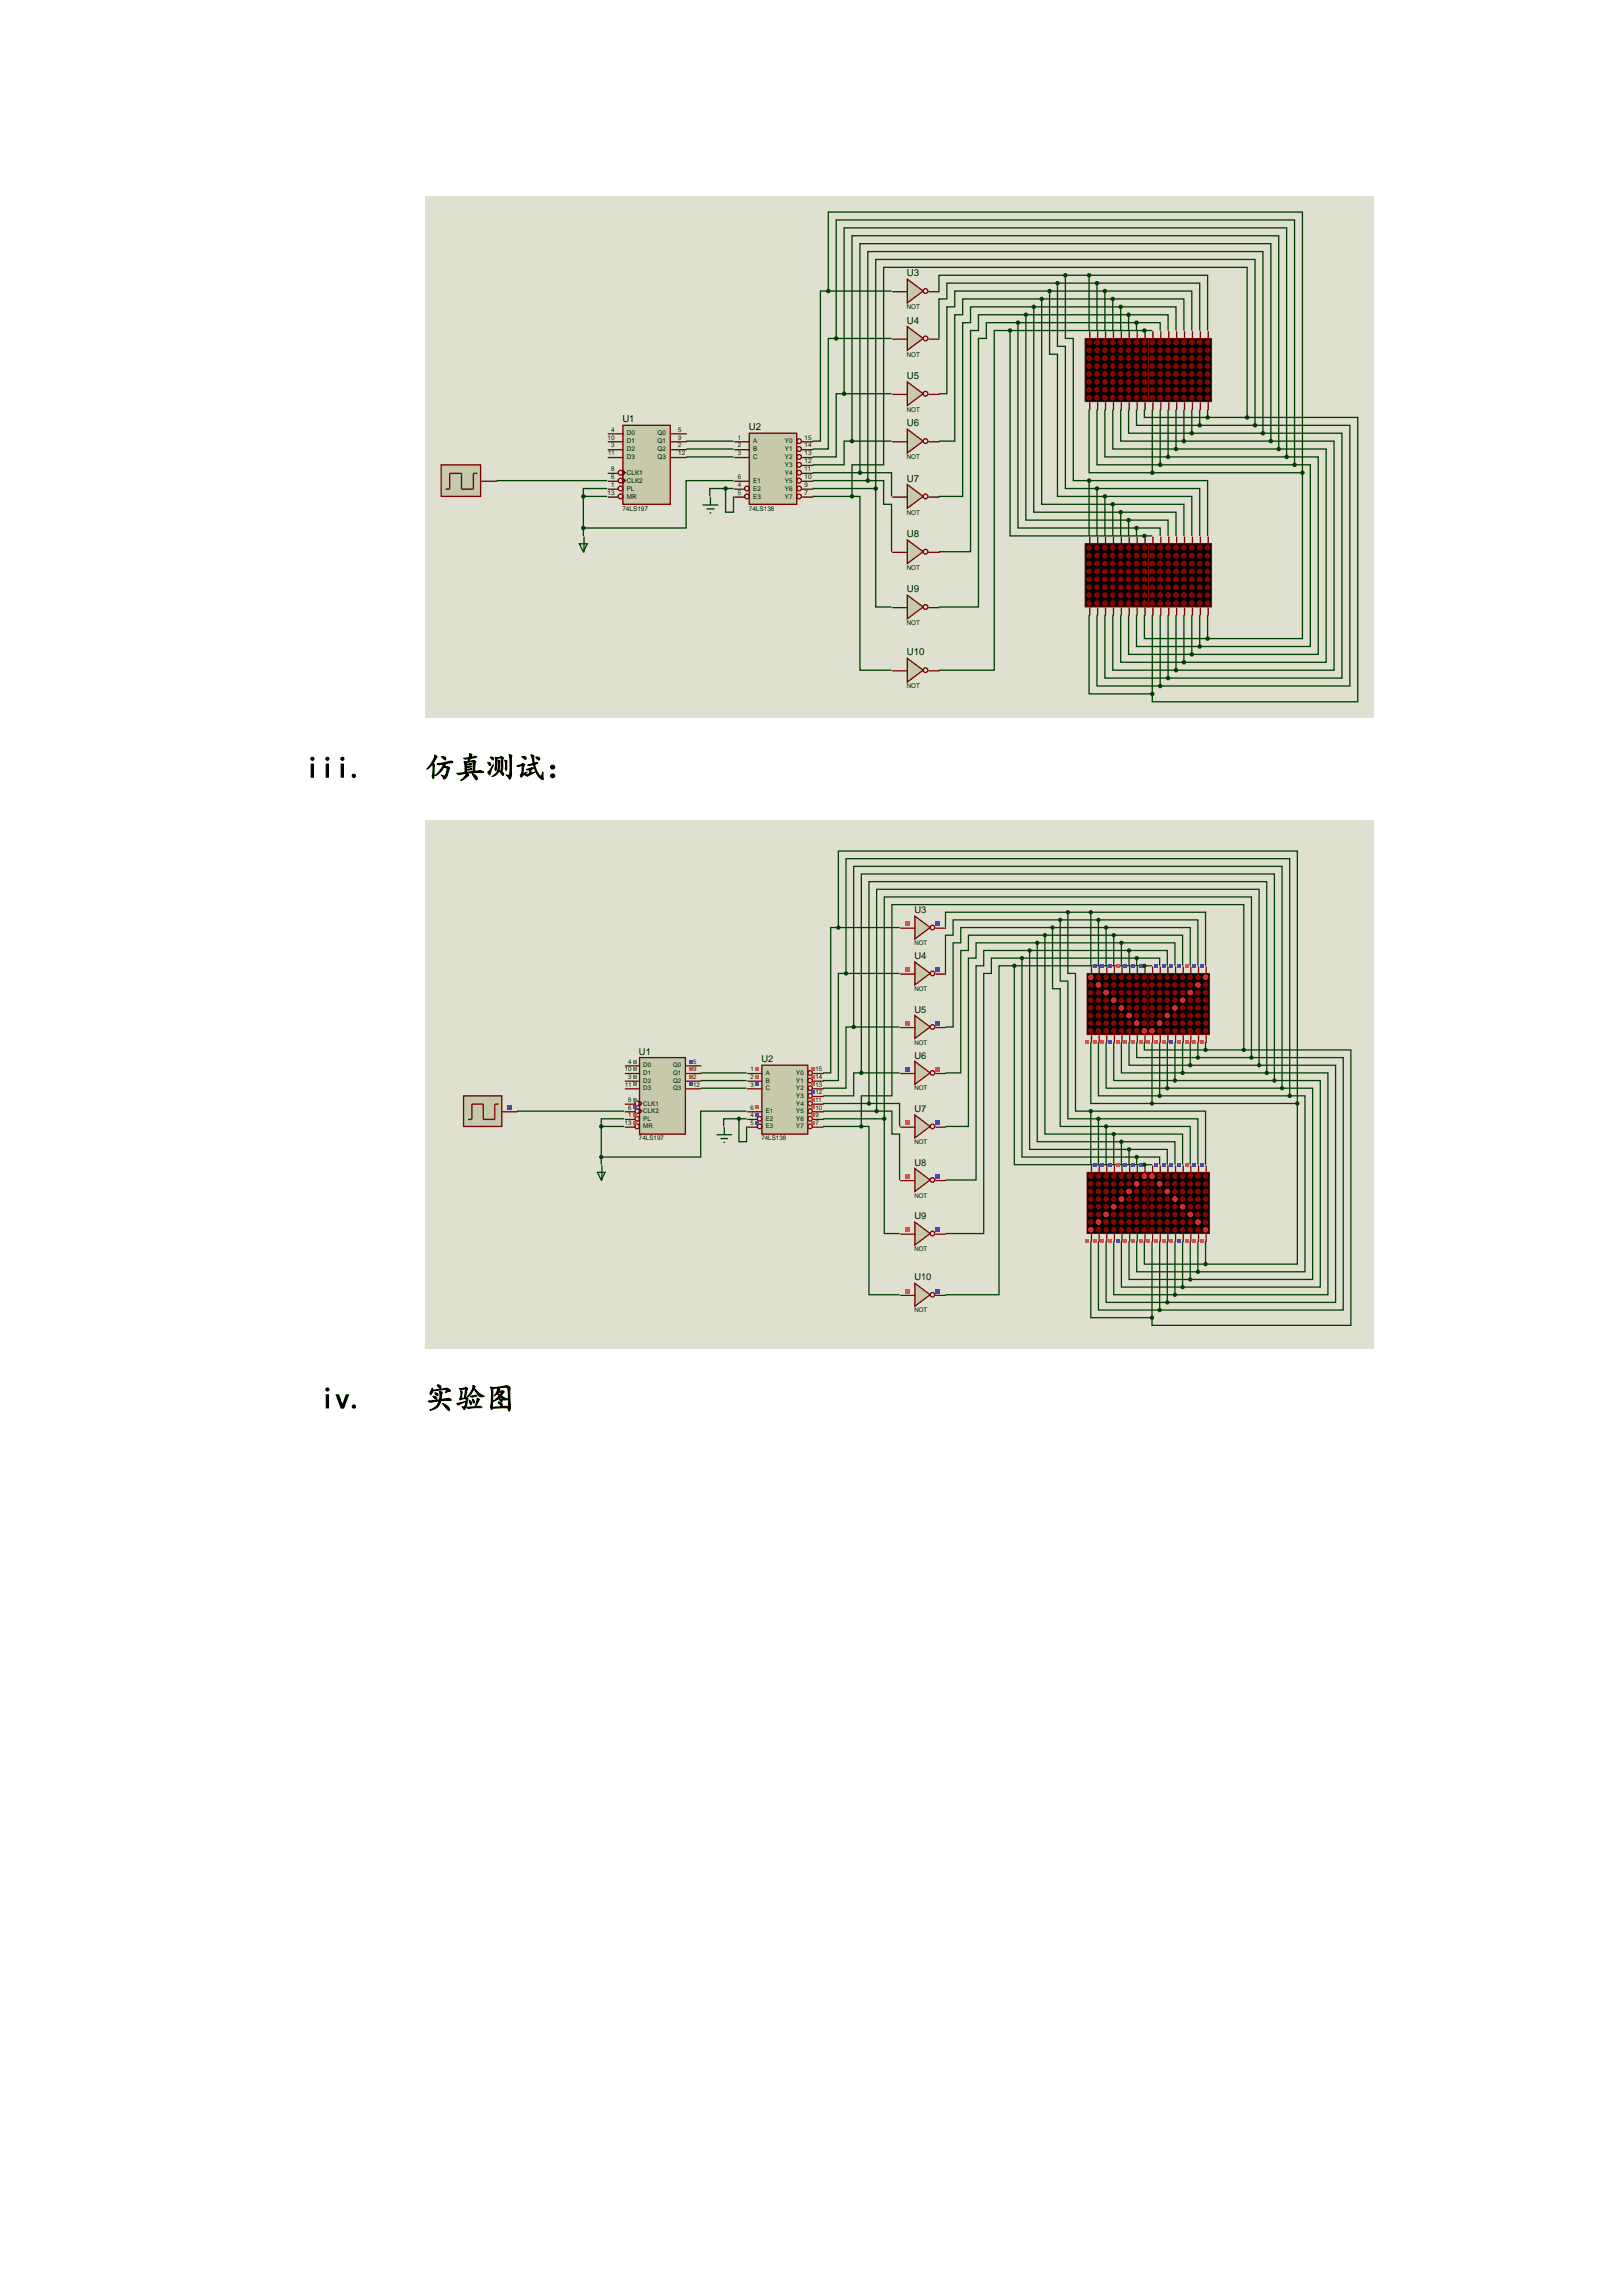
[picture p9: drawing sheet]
<svg xmlns="http://www.w3.org/2000/svg" width="210mm" height="297mm" viewBox="0 0 210 297" stroke-linecap="round" stroke-linejoin="round" font-family="sans-serif">
<defs><g id="words">
<g font-size="3.9">
<text x="39.5" y="100.7">iii.</text>
<text x="55" y="100.7">仿真测试：</text>
<text x="41.4" y="182.3">iv.</text>
<text x="55" y="182.3">实验图</text>
</g>
<g font-size="1.3">
<text x="117.3" y="35.8">U3</text>
<text x="117.3" y="41.9">U4</text>
<text x="117.3" y="49">U5</text>
<text x="80.5" y="54.7">U1</text>
<text x="96.9" y="55.7">U2</text>
<text x="117.3" y="55.2">U6</text>
<text x="117.3" y="62.3">U7</text>
<text x="117.3" y="69.5">U8</text>
<text x="117.3" y="76.6">U9</text>
<text x="117.3" y="84.8">U10</text>
</g>
<g font-size="1.2">
<text x="118.3" y="118.2">U3</text>
<text x="118.3" y="124.1">U4</text>
<text x="118.3" y="131.1">U5</text>
<text x="82.7" y="136.5">U1</text>
<text x="98.5" y="137.5">U2</text>
<text x="118.3" y="137">U6</text>
<text x="118.3" y="143.9">U7</text>
<text x="118.3" y="150.9">U8</text>
<text x="118.3" y="157.8">U9</text>
<text x="118.3" y="165.7">U10</text>
</g>
<g font-size=".9">
<text x="117.3" y="40">NOT</text>
<text x="117.3" y="46.2">NOT</text>
<text x="117.3" y="53.3">NOT</text>
<text x="78.6" y="56.9">10</text>
<text x="78.7" y="58.9">11</text>
<text x="79.1" y="55.9">4</text>
<text x="79.1" y="57.9">3</text>
<text x="81.1" y="56.3">D0</text>
<text x="81.1" y="57.4">D1</text>
<text x="81.1" y="58.4">D2</text>
<text x="81.1" y="59.4">D3</text>
<text x="85.1" y="56.3">Q0</text>
<text x="85.1" y="57.4">Q1</text>
<text x="85.1" y="58.4">Q2</text>
<text x="85.1" y="59.4">Q3</text>
<text x="87.8" y="55.9">5</text>
<text x="87.8" y="56.9">9</text>
<text x="87.8" y="57.9">2</text>
<text x="87.8" y="58.9">12</text>
<text x="95.5" y="56.9">1</text>
<text x="95.5" y="57.9">2</text>
<text x="95.5" y="58.9">3</text>
<text x="97.5" y="57.4">A</text>
<text x="97.5" y="58.4">B</text>
<text x="97.5" y="59.4">C</text>
<text x="101.6" y="57.4">Y0</text>
<text x="101.6" y="58.4">Y1</text>
<text x="101.6" y="59.4">Y2</text>
<text x="104.1" y="56.9">15</text>
<text x="104.1" y="57.9">14</text>
<text x="104.1" y="58.9">13</text>
<text x="104.1" y="59.9">12</text>
<text x="117.3" y="59.4">NOT</text>
<text x="78.6" y="64">13</text>
<text x="79.1" y="61">8</text>
<text x="79.1" y="62">6</text>
<text x="79.1" y="63">1</text>
<text x="81.1" y="61.4">CLK1</text>
<text x="81.1" y="62.5">CLK2</text>
<text x="81.1" y="63.5">PL</text>
<text x="81.1" y="64.5">MR</text>
<text x="95.5" y="62">6</text>
<text x="95.5" y="63">4</text>
<text x="95.5" y="64">5</text>
<text x="97.5" y="62.5">E1</text>
<text x="97.5" y="63.5">E2</text>
<text x="97.5" y="64.5">E3</text>
<text x="101.6" y="60.4">Y3</text>
<text x="101.6" y="61.4">Y4</text>
<text x="101.6" y="62.5">Y5</text>
<text x="101.6" y="63.5">Y6</text>
<text x="101.6" y="64.5">Y7</text>
<text x="104.1" y="61">11</text>
<text x="104.1" y="62">10</text>
<text x="104.1" y="63">9</text>
<text x="104.1" y="64">7</text>
<text x="80.5" y="66.1">74LS197</text>
<text x="96.9" y="66.1">74LS138</text>
<text x="117.3" y="66.6">NOT</text>
<text x="117.3" y="73.7">NOT</text>
<text x="117.3" y="80.9">NOT</text>
<text x="117.3" y="89.1">NOT</text>
</g>
<g font-size=".8">
<text x="118.3" y="122.3">NOT</text>
<text x="118.3" y="128.3">NOT</text>
<text x="81.3" y="137.7">4</text>
<text x="89.7" y="137.7">5</text>
<text x="118.3" y="135.2">NOT</text>
<text x="80.8" y="138.6">10</text>
<text x="80.9" y="140.6">11</text>
<text x="81.3" y="139.6">3</text>
<text x="81.3" y="142.6">8</text>
<text x="81.3" y="143.6">6</text>
<text x="83.2" y="138.1">D0</text>
<text x="83.2" y="139.1">D1</text>
<text x="83.2" y="140.1">D2</text>
<text x="83.2" y="141.1">D3</text>
<text x="83.2" y="143.1">CLK1</text>
<text x="87.1" y="138.1">Q0</text>
<text x="87.1" y="139.1">Q1</text>
<text x="87.1" y="140.1">Q2</text>
<text x="87.1" y="141.1">Q3</text>
<text x="89.7" y="138.6">9</text>
<text x="89.7" y="139.6">2</text>
<text x="89.7" y="140.6">12</text>
<text x="97.1" y="138.6">1</text>
<text x="97.1" y="139.6">2</text>
<text x="97.1" y="140.6">3</text>
<text x="97.1" y="143.6">6</text>
<text x="99.1" y="139.1">A</text>
<text x="99.1" y="140.1">B</text>
<text x="99.1" y="141.1">C</text>
<text x="103" y="139.1">Y0</text>
<text x="103" y="140.1">Y1</text>
<text x="103" y="141.1">Y2</text>
<text x="103" y="142.1">Y3</text>
<text x="103" y="143.1">Y4</text>
<text x="105.5" y="138.6">15</text>
<text x="105.5" y="139.6">14</text>
<text x="105.5" y="140.6">13</text>
<text x="105.5" y="141.6">12</text>
<text x="105.5" y="142.6">11</text>
<text x="105.5" y="143.6">10</text>
<text x="118.3" y="141.1">NOT</text>
<text x="80.8" y="145.6">13</text>
<text x="81.3" y="144.6">1</text>
<text x="82.7" y="147.6">74LS197</text>
<text x="83.2" y="144.1">CLK2</text>
<text x="83.2" y="145.1">PL</text>
<text x="83.2" y="146">MR</text>
<text x="97.1" y="144.6">4</text>
<text x="97.1" y="145.6">5</text>
<text x="98.5" y="147.6">74LS138</text>
<text x="99.1" y="144.1">E1</text>
<text x="99.1" y="145.1">E2</text>
<text x="99.1" y="146">E3</text>
<text x="103" y="144.1">Y5</text>
<text x="103" y="145.1">Y6</text>
<text x="103" y="146">Y7</text>
<text x="105.5" y="144.6">9</text>
<text x="105.5" y="145.6">7</text>
<text x="118.3" y="148.1">NOT</text>
<text x="118.3" y="155">NOT</text>
<text x="118.3" y="161.9">NOT</text>
<text x="118.3" y="169.8">NOT</text>
</g>
</g></defs>
<path d="M55 25.4h122.8v67.5h-122.8z" fill="#e0e0d0"/>
<g fill="none" stroke="#004000" stroke-width=".17">
<path d="M107.2 37.7h-1v19.4h-1.1M107.2 37.7v-10.3h61.3v33.8M107.2 37.7h8.2M133.8 39.7v26.6h11.2M133.8 39.7h-8.2v2.1h-1v22.4h-3.1M133.8 39.7h11.2M134.8 38.7h-10.2v2h-1.1v16.4h-2M134.8 38.7v26.6h9.2M134.8 38.7h9.2M135.8 37.7h-12.3v2h-1v11.3h-1M135.8 37.7v8.1h1v18.4h6.2M135.8 37.7h7.2"/>
<path d="M136.8 36.6h-14.3v2.1h-1v5.1M136.8 36.6v8.2h1.1v18.4h4M136.8 36.6h5.1M137.9 35.6h-16.4v2.1M137.9 35.6v8.2h1v18.4h2M137.9 35.6h3M140.9 35.6h15.4v7.2M140.9 35.6v7.2M141.9 36.6h13.3v6.2M141.9 36.6v6.2M143 37.7h11.2v5.1M143 37.7v5.1"/>
<path d="M144 38.7h9.2v4.1M144 38.7v4.1M145 39.7h7.2v3.1M145 39.7v3.1M88.8 57.1h6.1M88.8 58.1h6.1M88.8 59.1h6.1M108.2 43.8h-1v14.3h-2.1M108.2 43.8v-15.3h59.3v31.7M108.2 43.8h7.2M109.2 51h-1v8.1h-3.1M109.2 51v-21.5h57.3v29.6"/>
<path d="M109.2 51h6.2M110.2 57.1h-1v3.1h-4.1M110.2 57.1v-26.6h55.3v27.6M110.2 57.1h5.2M130.7 42.8h-2v43.9h-7.2M130.7 42.8v26.6h17.4M130.7 42.8h18.4M131.7 41.8h-4.1v2h-1v34.8h-5.1M131.7 41.8v26.5h15.4M131.7 41.8h15.4M132.7 40.7h-6.1v2.1h-1v28.6h-4.1M132.7 40.7v26.6h13.3"/>
<path d="M132.7 40.7h13.3M140.9 53v8.2h8.2M141.9 53v7.2h8.2M143 53v6.1h8.1M144 53v5.1h8.2M145 53v4.1h8.2M146 40.7h5.1v2.1M146 53v3.1h8.2M146 40.7v2.1M147.1 41.8h3v1M147.1 53v2h8.1M147.1 41.8v1"/>
<path d="M148.1 42.8h.1M148.1 53v1h8.2M149.1 53v8.2M150.1 53v7.2M151.1 59.1h15.4M151.1 53v6.1M152.2 58.1h13.3M152.2 53v5.1M153.2 57.1h11.2M153.2 53v4.1M154.2 53v3.1M154.2 56.1h9.2"/>
<path d="M155.2 53v2M155.2 55h7.2M156.3 53v1M156.3 54h5.1M161.4 54v-19.4h-47.1v25.6h-4.1v4M161.4 54h14.3v36.8h-26.6v-1M162.4 55v-21.4h-49.1v29.6M162.4 55h12.3v33.8h-24.6M163.4 56.1v-23.5h-51.1v29.6M163.4 56.1h10.2v31.7h-22.5M164.4 57.1v-25.6h-53.1v29.7M164.4 57.1h8.2v29.6h-20.4"/>
<path d="M165.5 58.1h6.1v27.6h-18.4M166.5 59.1h4.1v25.6h-16.4M64.2 62.2h14.4M75.5 64.2h3.1M75.5 64.2v5.2M78.6 63.2h-3.1v1M93.9 63.2h-2.1v1M93.9 63.2v3.1h1v-2.1M93.9 63.2h1M94.9 62.2h-6.1v6.1h-13.3M105.1 64.2h5.1M105.1 63.2h8.2"/>
<path d="M105.1 62.2h7.2M105.1 61.2h6.2M110.2 64.2h1.1v22.5h4.1M111.3 61.2h4.1v3M112.3 62.2h2v3.1h1.1v6.1M113.3 63.2v15.4h2.1M140.9 62.2h15.4v7.2M140.9 79.6v10.2h8.2M140.9 62.2v7.2M141.9 63.2h13.3v6.2M141.9 79.6v9.2h8.2M141.9 63.2v6.2"/>
<path d="M143 64.2h11.2v5.2M143 79.6v8.2h8.1M143 64.2v5.2M144 65.3h9.2v4.1M144 79.6v7.1h8.2M144 65.3v4.1M145 66.3h7.2v3.1M145 79.6v6.1h8.2M145 66.3v3.1M146 79.6v5.1h8.2M146 67.3h5.1v2.1M146 67.3v2.1"/>
<path d="M147.1 79.6v4.1h8.1M147.1 68.3h3v1.1M147.1 68.3v1.1M148.1 69.4h.1M148.1 79.6v3h8.2M148.1 69.4h1M149.1 79.6v10.2M149.1 61.2h19.4M150.1 79.6v9.2M150.1 60.2h17.4M151.1 79.6v8.2M152.2 79.6v7.1"/>
<path d="M153.2 79.6v6.1M154.2 79.6v5.1M155.2 79.6v4.1M156.3 79.6v3M167.5 60.2h2.1v23.5h-14.4M168.5 61.2v21.4h-12.2"/>
</g>
<path d="M80.6 55h6.1v10.3h-6.1z" fill="#c8c8aa"/>
<g fill="none" stroke="#800000" stroke-width=".17">
<path d="M78.6 56.2h2.1M78.6 57.2h2.1M78.6 58.2h2.1M78.6 59.2h2.1M80.6 55h6.1v10.3h-6.1zM86.8 56.2h2.1M86.8 57.2h2.1M86.8 58.2h2.1M86.8 59.2h2.1M78.6 61.3h1.5M78.6 62.3h1.5M78.6 63.3h1.5"/>
<path d="M78.6 64.3h1.5M80.6 60.9l.3 .3-.3 .3zM80.6 61.9l.3 .3-.3 .3z"/>
<circle cx="80.3" cy="61.2" r=".31"/>
<circle cx="80.3" cy="63.2" r=".31"/>
<circle cx="80.3" cy="62.2" r=".31"/>
<circle cx="80.3" cy="64.2" r=".31"/>
</g>
<path d="M97 56.1h6.1v9.2h-6.1z" fill="#c8c8aa"/>
<g fill="none" stroke="#800000" stroke-width=".17">
<path d="M95 57.2h2M95 58.2h2M95 59.2h2M97 56.1h6.1v9.2h-6.1zM103.8 57.2h1.4M103.8 58.2h1.4M103.8 59.2h1.4M95 62.3h2M95 63.3h1.4M95 64.3h1.4M103.8 62.3h1.4M103.8 63.3h1.4"/>
<path d="M103.8 64.3h1.4M103.8 60.2h1.4M103.8 61.3h1.4"/>
<circle cx="103.4" cy="58.1" r=".31"/>
<circle cx="103.4" cy="57.1" r=".31"/>
<circle cx="103.4" cy="59.1" r=".31"/>
<circle cx="96.6" cy="63.2" r=".31"/>
<circle cx="96.6" cy="64.2" r=".31"/>
<circle cx="103.4" cy="60.2" r=".31"/>
<circle cx="103.4" cy="62.2" r=".31"/>
<circle cx="103.4" cy="63.2" r=".31"/>
<circle cx="103.4" cy="61.2" r=".31"/>
<circle cx="103.4" cy="64.2" r=".31"/>
</g>
<path d="M75 70.4h1l-.5 1zM75.6 69.4v2.1" fill="none" stroke="#004000" stroke-width=".17"/>
<circle cx="75.5" cy="64.2" r=".2" fill="#004000"/>
<circle cx="75.5" cy="64.2" r=".2" fill="none" stroke="#004000" stroke-width=".17"/>
<circle cx="75.5" cy="68.3" r=".2" fill="#004000"/>
<g fill="none" stroke="#004000" stroke-width=".17">
<path d="M90.9 65.4h2.1M91.4 65.9h1M91.8 66.4h.2M91.9 64.3v1.1"/>
<circle cx="75.5" cy="68.3" r=".2"/>
</g>
<circle cx="93.9" cy="63.2" r=".2" fill="#004000"/>
<circle cx="93.9" cy="63.2" r=".2" fill="none" stroke="#004000" stroke-width=".17"/>
<path d="M57.1 60.2h5.1v4h-5.1z" fill="#c8c8aa"/>
<path d="M57.1 60.2h5.1v4h-5.1zM61.8 61.3h-.5v2h-1.6v-2h-1.5v2h-.5M62.3 62.3h2" fill="none" stroke="#800000" stroke-width=".17"/>
<path d="M140.4 43.8h8.2v8.2h-8.2z" fill="#000"/>
<path d="M140.4 43.8h8.2v8.2h-8.2z" fill="none" stroke="#800000" stroke-width=".13"/>
<circle cx="140.9" cy="44.3" r=".31" fill="#870701"/>
<circle cx="140.9" cy="44.3" r=".31" fill="none" stroke="#870701" stroke-width=".13"/>
<circle cx="140.9" cy="45.3" r=".31" fill="#870701"/>
<circle cx="140.9" cy="45.3" r=".31" fill="none" stroke="#870701" stroke-width=".13"/>
<circle cx="140.9" cy="46.4" r=".31" fill="#870701"/>
<circle cx="140.9" cy="46.4" r=".31" fill="none" stroke="#870701" stroke-width=".13"/>
<circle cx="140.9" cy="47.4" r=".31" fill="#870701"/>
<circle cx="140.9" cy="47.4" r=".31" fill="none" stroke="#870701" stroke-width=".13"/>
<circle cx="140.9" cy="48.4" r=".31" fill="#870701"/>
<circle cx="140.9" cy="48.4" r=".31" fill="none" stroke="#870701" stroke-width=".13"/>
<circle cx="140.9" cy="49.4" r=".31" fill="#870701"/>
<circle cx="140.9" cy="49.4" r=".31" fill="none" stroke="#870701" stroke-width=".13"/>
<circle cx="140.9" cy="50.4" r=".31" fill="#870701"/>
<circle cx="140.9" cy="50.4" r=".31" fill="none" stroke="#870701" stroke-width=".13"/>
<circle cx="140.9" cy="51.5" r=".31" fill="#870701"/>
<circle cx="140.9" cy="51.5" r=".31" fill="none" stroke="#870701" stroke-width=".13"/>
<circle cx="141.9" cy="44.3" r=".31" fill="#870701"/>
<circle cx="141.9" cy="44.3" r=".31" fill="none" stroke="#870701" stroke-width=".13"/>
<circle cx="141.9" cy="45.3" r=".31" fill="#870701"/>
<circle cx="141.9" cy="45.3" r=".31" fill="none" stroke="#870701" stroke-width=".13"/>
<circle cx="141.9" cy="46.4" r=".31" fill="#870701"/>
<circle cx="141.9" cy="46.4" r=".31" fill="none" stroke="#870701" stroke-width=".13"/>
<circle cx="141.9" cy="47.4" r=".31" fill="#870701"/>
<circle cx="141.9" cy="47.4" r=".31" fill="none" stroke="#870701" stroke-width=".13"/>
<circle cx="141.9" cy="48.4" r=".31" fill="#870701"/>
<circle cx="141.9" cy="48.4" r=".31" fill="none" stroke="#870701" stroke-width=".13"/>
<circle cx="141.9" cy="49.4" r=".31" fill="#870701"/>
<circle cx="141.9" cy="49.4" r=".31" fill="none" stroke="#870701" stroke-width=".13"/>
<circle cx="141.9" cy="50.4" r=".31" fill="#870701"/>
<circle cx="141.9" cy="50.4" r=".31" fill="none" stroke="#870701" stroke-width=".13"/>
<circle cx="141.9" cy="51.5" r=".31" fill="#870701"/>
<circle cx="141.9" cy="51.5" r=".31" fill="none" stroke="#870701" stroke-width=".13"/>
<circle cx="143" cy="44.3" r=".31" fill="#870701"/>
<circle cx="143" cy="44.3" r=".31" fill="none" stroke="#870701" stroke-width=".13"/>
<circle cx="143" cy="45.3" r=".31" fill="#870701"/>
<circle cx="143" cy="45.3" r=".31" fill="none" stroke="#870701" stroke-width=".13"/>
<circle cx="143" cy="46.4" r=".31" fill="#870701"/>
<circle cx="143" cy="46.4" r=".31" fill="none" stroke="#870701" stroke-width=".13"/>
<circle cx="143" cy="47.4" r=".31" fill="#870701"/>
<circle cx="143" cy="47.4" r=".31" fill="none" stroke="#870701" stroke-width=".13"/>
<circle cx="143" cy="48.4" r=".31" fill="#870701"/>
<circle cx="143" cy="48.4" r=".31" fill="none" stroke="#870701" stroke-width=".13"/>
<circle cx="143" cy="49.4" r=".31" fill="#870701"/>
<circle cx="143" cy="49.4" r=".31" fill="none" stroke="#870701" stroke-width=".13"/>
<circle cx="143" cy="50.4" r=".31" fill="#870701"/>
<circle cx="143" cy="50.4" r=".31" fill="none" stroke="#870701" stroke-width=".13"/>
<circle cx="143" cy="51.5" r=".31" fill="#870701"/>
<circle cx="143" cy="51.5" r=".31" fill="none" stroke="#870701" stroke-width=".13"/>
<circle cx="144" cy="44.3" r=".31" fill="#870701"/>
<circle cx="144" cy="44.3" r=".31" fill="none" stroke="#870701" stroke-width=".13"/>
<circle cx="144" cy="45.3" r=".31" fill="#870701"/>
<circle cx="144" cy="45.3" r=".31" fill="none" stroke="#870701" stroke-width=".13"/>
<circle cx="144" cy="46.4" r=".31" fill="#870701"/>
<circle cx="144" cy="46.4" r=".31" fill="none" stroke="#870701" stroke-width=".13"/>
<circle cx="144" cy="47.4" r=".31" fill="#870701"/>
<circle cx="144" cy="47.4" r=".31" fill="none" stroke="#870701" stroke-width=".13"/>
<circle cx="144" cy="48.4" r=".31" fill="#870701"/>
<circle cx="144" cy="48.4" r=".31" fill="none" stroke="#870701" stroke-width=".13"/>
<circle cx="144" cy="49.4" r=".31" fill="#870701"/>
<circle cx="144" cy="49.4" r=".31" fill="none" stroke="#870701" stroke-width=".13"/>
<circle cx="144" cy="50.4" r=".31" fill="#870701"/>
<circle cx="144" cy="50.4" r=".31" fill="none" stroke="#870701" stroke-width=".13"/>
<circle cx="144" cy="51.5" r=".31" fill="#870701"/>
<circle cx="144" cy="51.5" r=".31" fill="none" stroke="#870701" stroke-width=".13"/>
<circle cx="145" cy="44.3" r=".31" fill="#870701"/>
<circle cx="145" cy="44.3" r=".31" fill="none" stroke="#870701" stroke-width=".13"/>
<circle cx="145" cy="45.3" r=".31" fill="#870701"/>
<circle cx="145" cy="45.3" r=".31" fill="none" stroke="#870701" stroke-width=".13"/>
<circle cx="145" cy="46.4" r=".31" fill="#870701"/>
<circle cx="145" cy="46.4" r=".31" fill="none" stroke="#870701" stroke-width=".13"/>
<circle cx="145" cy="47.4" r=".31" fill="#870701"/>
<circle cx="145" cy="47.4" r=".31" fill="none" stroke="#870701" stroke-width=".13"/>
<circle cx="145" cy="48.4" r=".31" fill="#870701"/>
<circle cx="145" cy="48.4" r=".31" fill="none" stroke="#870701" stroke-width=".13"/>
<circle cx="145" cy="49.4" r=".31" fill="#870701"/>
<circle cx="145" cy="49.4" r=".31" fill="none" stroke="#870701" stroke-width=".13"/>
<circle cx="145" cy="50.4" r=".31" fill="#870701"/>
<circle cx="145" cy="50.4" r=".31" fill="none" stroke="#870701" stroke-width=".13"/>
<circle cx="145" cy="51.5" r=".31" fill="#870701"/>
<circle cx="145" cy="51.5" r=".31" fill="none" stroke="#870701" stroke-width=".13"/>
<circle cx="146" cy="44.3" r=".31" fill="#870701"/>
<circle cx="146" cy="44.3" r=".31" fill="none" stroke="#870701" stroke-width=".13"/>
<circle cx="146" cy="45.3" r=".31" fill="#870701"/>
<circle cx="146" cy="45.3" r=".31" fill="none" stroke="#870701" stroke-width=".13"/>
<circle cx="146" cy="46.4" r=".31" fill="#870701"/>
<circle cx="146" cy="46.4" r=".31" fill="none" stroke="#870701" stroke-width=".13"/>
<circle cx="146" cy="47.4" r=".31" fill="#870701"/>
<circle cx="146" cy="47.4" r=".31" fill="none" stroke="#870701" stroke-width=".13"/>
<circle cx="146" cy="48.4" r=".31" fill="#870701"/>
<circle cx="146" cy="48.4" r=".31" fill="none" stroke="#870701" stroke-width=".13"/>
<circle cx="146" cy="49.4" r=".31" fill="#870701"/>
<circle cx="146" cy="49.4" r=".31" fill="none" stroke="#870701" stroke-width=".13"/>
<circle cx="146" cy="50.4" r=".31" fill="#870701"/>
<circle cx="146" cy="50.4" r=".31" fill="none" stroke="#870701" stroke-width=".13"/>
<circle cx="146" cy="51.5" r=".31" fill="#870701"/>
<circle cx="146" cy="51.5" r=".31" fill="none" stroke="#870701" stroke-width=".13"/>
<circle cx="147.1" cy="44.3" r=".31" fill="#870701"/>
<circle cx="147.1" cy="44.3" r=".31" fill="none" stroke="#870701" stroke-width=".13"/>
<circle cx="147.1" cy="45.3" r=".31" fill="#870701"/>
<circle cx="147.1" cy="45.3" r=".31" fill="none" stroke="#870701" stroke-width=".13"/>
<circle cx="147.1" cy="46.4" r=".31" fill="#870701"/>
<circle cx="147.1" cy="46.4" r=".31" fill="none" stroke="#870701" stroke-width=".13"/>
<circle cx="147.1" cy="47.4" r=".31" fill="#870701"/>
<circle cx="147.1" cy="47.4" r=".31" fill="none" stroke="#870701" stroke-width=".13"/>
<circle cx="147.1" cy="48.4" r=".31" fill="#870701"/>
<circle cx="147.1" cy="48.4" r=".31" fill="none" stroke="#870701" stroke-width=".13"/>
<circle cx="147.1" cy="49.4" r=".31" fill="#870701"/>
<circle cx="147.1" cy="49.4" r=".31" fill="none" stroke="#870701" stroke-width=".13"/>
<circle cx="147.1" cy="50.4" r=".31" fill="#870701"/>
<circle cx="147.1" cy="50.4" r=".31" fill="none" stroke="#870701" stroke-width=".13"/>
<circle cx="147.1" cy="51.5" r=".31" fill="#870701"/>
<circle cx="147.1" cy="51.5" r=".31" fill="none" stroke="#870701" stroke-width=".13"/>
<circle cx="148.1" cy="44.3" r=".31" fill="#870701"/>
<circle cx="148.1" cy="44.3" r=".31" fill="none" stroke="#870701" stroke-width=".13"/>
<circle cx="148.1" cy="45.3" r=".31" fill="#870701"/>
<circle cx="148.1" cy="45.3" r=".31" fill="none" stroke="#870701" stroke-width=".13"/>
<circle cx="148.1" cy="46.4" r=".31" fill="#870701"/>
<circle cx="148.1" cy="46.4" r=".31" fill="none" stroke="#870701" stroke-width=".13"/>
<circle cx="148.1" cy="47.4" r=".31" fill="#870701"/>
<circle cx="148.1" cy="47.4" r=".31" fill="none" stroke="#870701" stroke-width=".13"/>
<circle cx="148.1" cy="48.4" r=".31" fill="#870701"/>
<circle cx="148.1" cy="48.4" r=".31" fill="none" stroke="#870701" stroke-width=".13"/>
<circle cx="148.1" cy="49.4" r=".31" fill="#870701"/>
<circle cx="148.1" cy="49.4" r=".31" fill="none" stroke="#870701" stroke-width=".13"/>
<circle cx="148.1" cy="50.4" r=".31" fill="#870701"/>
<circle cx="148.1" cy="50.4" r=".31" fill="none" stroke="#870701" stroke-width=".13"/>
<circle cx="148.1" cy="51.5" r=".31" fill="#870701"/>
<circle cx="148.1" cy="51.5" r=".31" fill="none" stroke="#870701" stroke-width=".13"/>
<g fill="none" stroke="#800000" stroke-width=".17">
<path d="M141 42.9v1M141 52.1v1M142 42.9v1M142 52.1v1M143.1 42.9v1M143.1 52.1v1M144.1 42.9v1M144.1 52.1v1M145.1 42.9v1M145.1 52.1v1M146.1 42.9v1M146.1 52.1v1"/>
<path d="M147.1 42.9v1M147.1 52.1v1M148.2 42.9v1M148.2 52.1v1"/>
</g>
<path d="M148.6 43.8h8.2v8.2h-8.2z" fill="#000"/>
<path d="M148.6 43.8h8.2v8.2h-8.2z" fill="none" stroke="#800000" stroke-width=".13"/>
<circle cx="149.1" cy="44.3" r=".31" fill="#870701"/>
<circle cx="149.1" cy="44.3" r=".31" fill="none" stroke="#870701" stroke-width=".13"/>
<circle cx="149.1" cy="45.3" r=".31" fill="#870701"/>
<circle cx="149.1" cy="45.3" r=".31" fill="none" stroke="#870701" stroke-width=".13"/>
<circle cx="149.1" cy="46.4" r=".31" fill="#870701"/>
<circle cx="149.1" cy="46.4" r=".31" fill="none" stroke="#870701" stroke-width=".13"/>
<circle cx="149.1" cy="47.4" r=".31" fill="#870701"/>
<circle cx="149.1" cy="47.4" r=".31" fill="none" stroke="#870701" stroke-width=".13"/>
<circle cx="149.1" cy="48.4" r=".31" fill="#870701"/>
<circle cx="149.1" cy="48.4" r=".31" fill="none" stroke="#870701" stroke-width=".13"/>
<circle cx="149.1" cy="49.4" r=".31" fill="#870701"/>
<circle cx="149.1" cy="49.4" r=".31" fill="none" stroke="#870701" stroke-width=".13"/>
<circle cx="149.1" cy="50.4" r=".31" fill="#870701"/>
<circle cx="149.1" cy="50.4" r=".31" fill="none" stroke="#870701" stroke-width=".13"/>
<circle cx="149.1" cy="51.5" r=".31" fill="#870701"/>
<circle cx="149.1" cy="51.5" r=".31" fill="none" stroke="#870701" stroke-width=".13"/>
<circle cx="150.1" cy="44.3" r=".31" fill="#870701"/>
<circle cx="150.1" cy="44.3" r=".31" fill="none" stroke="#870701" stroke-width=".13"/>
<circle cx="150.1" cy="45.3" r=".31" fill="#870701"/>
<circle cx="150.1" cy="45.3" r=".31" fill="none" stroke="#870701" stroke-width=".13"/>
<circle cx="150.1" cy="46.4" r=".31" fill="#870701"/>
<circle cx="150.1" cy="46.4" r=".31" fill="none" stroke="#870701" stroke-width=".13"/>
<circle cx="150.1" cy="47.4" r=".31" fill="#870701"/>
<circle cx="150.1" cy="47.4" r=".31" fill="none" stroke="#870701" stroke-width=".13"/>
<circle cx="150.1" cy="48.4" r=".31" fill="#870701"/>
<circle cx="150.1" cy="48.4" r=".31" fill="none" stroke="#870701" stroke-width=".13"/>
<circle cx="150.1" cy="49.4" r=".31" fill="#870701"/>
<circle cx="150.1" cy="49.4" r=".31" fill="none" stroke="#870701" stroke-width=".13"/>
<circle cx="150.1" cy="50.4" r=".31" fill="#870701"/>
<circle cx="150.1" cy="50.4" r=".31" fill="none" stroke="#870701" stroke-width=".13"/>
<circle cx="150.1" cy="51.5" r=".31" fill="#870701"/>
<circle cx="150.1" cy="51.5" r=".31" fill="none" stroke="#870701" stroke-width=".13"/>
<circle cx="151.1" cy="44.3" r=".31" fill="#870701"/>
<circle cx="151.1" cy="44.3" r=".31" fill="none" stroke="#870701" stroke-width=".13"/>
<circle cx="151.1" cy="45.3" r=".31" fill="#870701"/>
<circle cx="151.1" cy="45.3" r=".31" fill="none" stroke="#870701" stroke-width=".13"/>
<circle cx="151.1" cy="46.4" r=".31" fill="#870701"/>
<circle cx="151.1" cy="46.4" r=".31" fill="none" stroke="#870701" stroke-width=".13"/>
<circle cx="151.1" cy="47.4" r=".31" fill="#870701"/>
<circle cx="151.1" cy="47.4" r=".31" fill="none" stroke="#870701" stroke-width=".13"/>
<circle cx="151.1" cy="48.4" r=".31" fill="#870701"/>
<circle cx="151.1" cy="48.4" r=".31" fill="none" stroke="#870701" stroke-width=".13"/>
<circle cx="151.1" cy="49.4" r=".31" fill="#870701"/>
<circle cx="151.1" cy="49.4" r=".31" fill="none" stroke="#870701" stroke-width=".13"/>
<circle cx="151.1" cy="50.4" r=".31" fill="#870701"/>
<circle cx="151.1" cy="50.4" r=".31" fill="none" stroke="#870701" stroke-width=".13"/>
<circle cx="151.1" cy="51.5" r=".31" fill="#870701"/>
<circle cx="151.1" cy="51.5" r=".31" fill="none" stroke="#870701" stroke-width=".13"/>
<circle cx="152.2" cy="44.3" r=".31" fill="#870701"/>
<circle cx="152.2" cy="44.3" r=".31" fill="none" stroke="#870701" stroke-width=".13"/>
<circle cx="152.2" cy="45.3" r=".31" fill="#870701"/>
<circle cx="152.2" cy="45.3" r=".31" fill="none" stroke="#870701" stroke-width=".13"/>
<circle cx="152.2" cy="46.4" r=".31" fill="#870701"/>
<circle cx="152.2" cy="46.4" r=".31" fill="none" stroke="#870701" stroke-width=".13"/>
<circle cx="152.2" cy="47.4" r=".31" fill="#870701"/>
<circle cx="152.2" cy="47.4" r=".31" fill="none" stroke="#870701" stroke-width=".13"/>
<circle cx="152.2" cy="48.4" r=".31" fill="#870701"/>
<circle cx="152.2" cy="48.4" r=".31" fill="none" stroke="#870701" stroke-width=".13"/>
<circle cx="152.2" cy="49.4" r=".31" fill="#870701"/>
<circle cx="152.2" cy="49.4" r=".31" fill="none" stroke="#870701" stroke-width=".13"/>
<circle cx="152.2" cy="50.4" r=".31" fill="#870701"/>
<circle cx="152.2" cy="50.4" r=".31" fill="none" stroke="#870701" stroke-width=".13"/>
<circle cx="152.2" cy="51.5" r=".31" fill="#870701"/>
<circle cx="152.2" cy="51.5" r=".31" fill="none" stroke="#870701" stroke-width=".13"/>
<circle cx="153.2" cy="44.3" r=".31" fill="#870701"/>
<circle cx="153.2" cy="44.3" r=".31" fill="none" stroke="#870701" stroke-width=".13"/>
<circle cx="153.2" cy="45.3" r=".31" fill="#870701"/>
<circle cx="153.2" cy="45.3" r=".31" fill="none" stroke="#870701" stroke-width=".13"/>
<circle cx="153.2" cy="46.4" r=".31" fill="#870701"/>
<circle cx="153.2" cy="46.4" r=".31" fill="none" stroke="#870701" stroke-width=".13"/>
<circle cx="153.2" cy="47.4" r=".31" fill="#870701"/>
<circle cx="153.2" cy="47.4" r=".31" fill="none" stroke="#870701" stroke-width=".13"/>
<circle cx="153.2" cy="48.4" r=".31" fill="#870701"/>
<circle cx="153.2" cy="48.4" r=".31" fill="none" stroke="#870701" stroke-width=".13"/>
<circle cx="153.2" cy="49.4" r=".31" fill="#870701"/>
<circle cx="153.2" cy="49.4" r=".31" fill="none" stroke="#870701" stroke-width=".13"/>
<circle cx="153.2" cy="50.4" r=".31" fill="#870701"/>
<circle cx="153.2" cy="50.4" r=".31" fill="none" stroke="#870701" stroke-width=".13"/>
<circle cx="153.2" cy="51.5" r=".31" fill="#870701"/>
<circle cx="153.2" cy="51.5" r=".31" fill="none" stroke="#870701" stroke-width=".13"/>
<circle cx="154.2" cy="44.3" r=".31" fill="#870701"/>
<circle cx="154.2" cy="44.3" r=".31" fill="none" stroke="#870701" stroke-width=".13"/>
<circle cx="154.2" cy="45.3" r=".31" fill="#870701"/>
<circle cx="154.2" cy="45.3" r=".31" fill="none" stroke="#870701" stroke-width=".13"/>
<circle cx="154.2" cy="46.4" r=".31" fill="#870701"/>
<circle cx="154.2" cy="46.4" r=".31" fill="none" stroke="#870701" stroke-width=".13"/>
<circle cx="154.2" cy="47.4" r=".31" fill="#870701"/>
<circle cx="154.2" cy="47.4" r=".31" fill="none" stroke="#870701" stroke-width=".13"/>
<circle cx="154.2" cy="48.4" r=".31" fill="#870701"/>
<circle cx="154.2" cy="48.4" r=".31" fill="none" stroke="#870701" stroke-width=".13"/>
<circle cx="154.2" cy="49.4" r=".31" fill="#870701"/>
<circle cx="154.2" cy="49.4" r=".31" fill="none" stroke="#870701" stroke-width=".13"/>
<circle cx="154.2" cy="50.4" r=".31" fill="#870701"/>
<circle cx="154.2" cy="50.4" r=".31" fill="none" stroke="#870701" stroke-width=".13"/>
<circle cx="154.2" cy="51.5" r=".31" fill="#870701"/>
<circle cx="154.2" cy="51.5" r=".31" fill="none" stroke="#870701" stroke-width=".13"/>
<circle cx="155.2" cy="44.3" r=".31" fill="#870701"/>
<circle cx="155.2" cy="44.3" r=".31" fill="none" stroke="#870701" stroke-width=".13"/>
<circle cx="155.2" cy="45.3" r=".31" fill="#870701"/>
<circle cx="155.2" cy="45.3" r=".31" fill="none" stroke="#870701" stroke-width=".13"/>
<circle cx="155.2" cy="46.4" r=".31" fill="#870701"/>
<circle cx="155.2" cy="46.4" r=".31" fill="none" stroke="#870701" stroke-width=".13"/>
<circle cx="155.2" cy="47.4" r=".31" fill="#870701"/>
<circle cx="155.2" cy="47.4" r=".31" fill="none" stroke="#870701" stroke-width=".13"/>
<circle cx="155.2" cy="48.4" r=".31" fill="#870701"/>
<circle cx="155.2" cy="48.4" r=".31" fill="none" stroke="#870701" stroke-width=".13"/>
<circle cx="155.2" cy="49.4" r=".31" fill="#870701"/>
<circle cx="155.2" cy="49.4" r=".31" fill="none" stroke="#870701" stroke-width=".13"/>
<circle cx="155.2" cy="50.4" r=".31" fill="#870701"/>
<circle cx="155.2" cy="50.4" r=".31" fill="none" stroke="#870701" stroke-width=".13"/>
<circle cx="155.2" cy="51.5" r=".31" fill="#870701"/>
<circle cx="155.2" cy="51.5" r=".31" fill="none" stroke="#870701" stroke-width=".13"/>
<circle cx="156.3" cy="44.3" r=".31" fill="#870701"/>
<circle cx="156.3" cy="44.3" r=".31" fill="none" stroke="#870701" stroke-width=".13"/>
<circle cx="156.3" cy="45.3" r=".31" fill="#870701"/>
<circle cx="156.3" cy="45.3" r=".31" fill="none" stroke="#870701" stroke-width=".13"/>
<circle cx="156.3" cy="46.4" r=".31" fill="#870701"/>
<circle cx="156.3" cy="46.4" r=".31" fill="none" stroke="#870701" stroke-width=".13"/>
<circle cx="156.3" cy="47.4" r=".31" fill="#870701"/>
<circle cx="156.3" cy="47.4" r=".31" fill="none" stroke="#870701" stroke-width=".13"/>
<circle cx="156.3" cy="48.4" r=".31" fill="#870701"/>
<circle cx="156.3" cy="48.4" r=".31" fill="none" stroke="#870701" stroke-width=".13"/>
<circle cx="156.3" cy="49.4" r=".31" fill="#870701"/>
<circle cx="156.3" cy="49.4" r=".31" fill="none" stroke="#870701" stroke-width=".13"/>
<circle cx="156.3" cy="50.4" r=".31" fill="#870701"/>
<circle cx="156.3" cy="50.4" r=".31" fill="none" stroke="#870701" stroke-width=".13"/>
<circle cx="156.3" cy="51.5" r=".31" fill="#870701"/>
<circle cx="156.3" cy="51.5" r=".31" fill="none" stroke="#870701" stroke-width=".13"/>
<g fill="none" stroke="#800000" stroke-width=".17">
<path d="M149.2 42.9v1M149.2 52.1v1M150.2 42.9v1M150.2 52.1v1M151.2 42.9v1M151.2 52.1v1M152.3 42.9v1M152.3 52.1v1M153.3 42.9v1M153.3 52.1v1M154.3 42.9v1M154.3 52.1v1"/>
<path d="M155.3 42.9v1M155.3 52.1v1M156.3 42.9v1M156.3 52.1v1"/>
</g>
<path d="M140.4 70.4h8.2v8.2h-8.2z" fill="#000"/>
<path d="M140.4 70.4h8.2v8.2h-8.2z" fill="none" stroke="#800000" stroke-width=".13"/>
<circle cx="140.9" cy="70.9" r=".31" fill="#870701"/>
<circle cx="140.9" cy="70.9" r=".31" fill="none" stroke="#870701" stroke-width=".13"/>
<circle cx="140.9" cy="71.9" r=".31" fill="#870701"/>
<circle cx="140.9" cy="71.9" r=".31" fill="none" stroke="#870701" stroke-width=".13"/>
<circle cx="140.9" cy="72.9" r=".31" fill="#870701"/>
<circle cx="140.9" cy="72.9" r=".31" fill="none" stroke="#870701" stroke-width=".13"/>
<circle cx="140.9" cy="74" r=".31" fill="#870701"/>
<circle cx="140.9" cy="74" r=".31" fill="none" stroke="#870701" stroke-width=".13"/>
<circle cx="140.9" cy="75" r=".31" fill="#870701"/>
<circle cx="140.9" cy="75" r=".31" fill="none" stroke="#870701" stroke-width=".13"/>
<circle cx="140.9" cy="76" r=".31" fill="#870701"/>
<circle cx="140.9" cy="76" r=".31" fill="none" stroke="#870701" stroke-width=".13"/>
<circle cx="140.9" cy="77" r=".31" fill="#870701"/>
<circle cx="140.9" cy="77" r=".31" fill="none" stroke="#870701" stroke-width=".13"/>
<circle cx="140.9" cy="78" r=".31" fill="#870701"/>
<circle cx="140.9" cy="78" r=".31" fill="none" stroke="#870701" stroke-width=".13"/>
<circle cx="141.9" cy="70.9" r=".31" fill="#870701"/>
<circle cx="141.9" cy="70.9" r=".31" fill="none" stroke="#870701" stroke-width=".13"/>
<circle cx="141.9" cy="71.9" r=".31" fill="#870701"/>
<circle cx="141.9" cy="71.9" r=".31" fill="none" stroke="#870701" stroke-width=".13"/>
<circle cx="141.9" cy="72.9" r=".31" fill="#870701"/>
<circle cx="141.9" cy="72.9" r=".31" fill="none" stroke="#870701" stroke-width=".13"/>
<circle cx="141.9" cy="74" r=".31" fill="#870701"/>
<circle cx="141.9" cy="74" r=".31" fill="none" stroke="#870701" stroke-width=".13"/>
<circle cx="141.9" cy="75" r=".31" fill="#870701"/>
<circle cx="141.9" cy="75" r=".31" fill="none" stroke="#870701" stroke-width=".13"/>
<circle cx="141.9" cy="76" r=".31" fill="#870701"/>
<circle cx="141.9" cy="76" r=".31" fill="none" stroke="#870701" stroke-width=".13"/>
<circle cx="141.9" cy="77" r=".31" fill="#870701"/>
<circle cx="141.9" cy="77" r=".31" fill="none" stroke="#870701" stroke-width=".13"/>
<circle cx="141.9" cy="78" r=".31" fill="#870701"/>
<circle cx="141.9" cy="78" r=".31" fill="none" stroke="#870701" stroke-width=".13"/>
<circle cx="143" cy="70.9" r=".31" fill="#870701"/>
<circle cx="143" cy="70.9" r=".31" fill="none" stroke="#870701" stroke-width=".13"/>
<circle cx="143" cy="71.9" r=".31" fill="#870701"/>
<circle cx="143" cy="71.9" r=".31" fill="none" stroke="#870701" stroke-width=".13"/>
<circle cx="143" cy="72.9" r=".31" fill="#870701"/>
<circle cx="143" cy="72.9" r=".31" fill="none" stroke="#870701" stroke-width=".13"/>
<circle cx="143" cy="74" r=".31" fill="#870701"/>
<circle cx="143" cy="74" r=".31" fill="none" stroke="#870701" stroke-width=".13"/>
<circle cx="143" cy="75" r=".31" fill="#870701"/>
<circle cx="143" cy="75" r=".31" fill="none" stroke="#870701" stroke-width=".13"/>
<circle cx="143" cy="76" r=".31" fill="#870701"/>
<circle cx="143" cy="76" r=".31" fill="none" stroke="#870701" stroke-width=".13"/>
<circle cx="143" cy="77" r=".31" fill="#870701"/>
<circle cx="143" cy="77" r=".31" fill="none" stroke="#870701" stroke-width=".13"/>
<circle cx="143" cy="78" r=".31" fill="#870701"/>
<circle cx="143" cy="78" r=".31" fill="none" stroke="#870701" stroke-width=".13"/>
<circle cx="144" cy="70.9" r=".31" fill="#870701"/>
<circle cx="144" cy="70.9" r=".31" fill="none" stroke="#870701" stroke-width=".13"/>
<circle cx="144" cy="71.9" r=".31" fill="#870701"/>
<circle cx="144" cy="71.9" r=".31" fill="none" stroke="#870701" stroke-width=".13"/>
<circle cx="144" cy="72.9" r=".31" fill="#870701"/>
<circle cx="144" cy="72.9" r=".31" fill="none" stroke="#870701" stroke-width=".13"/>
<circle cx="144" cy="74" r=".31" fill="#870701"/>
<circle cx="144" cy="74" r=".31" fill="none" stroke="#870701" stroke-width=".13"/>
<circle cx="144" cy="75" r=".31" fill="#870701"/>
<circle cx="144" cy="75" r=".31" fill="none" stroke="#870701" stroke-width=".13"/>
<circle cx="144" cy="76" r=".31" fill="#870701"/>
<circle cx="144" cy="76" r=".31" fill="none" stroke="#870701" stroke-width=".13"/>
<circle cx="144" cy="77" r=".31" fill="#870701"/>
<circle cx="144" cy="77" r=".31" fill="none" stroke="#870701" stroke-width=".13"/>
<circle cx="144" cy="78" r=".31" fill="#870701"/>
<circle cx="144" cy="78" r=".31" fill="none" stroke="#870701" stroke-width=".13"/>
<circle cx="145" cy="70.9" r=".31" fill="#870701"/>
<circle cx="145" cy="70.9" r=".31" fill="none" stroke="#870701" stroke-width=".13"/>
<circle cx="145" cy="71.9" r=".31" fill="#870701"/>
<circle cx="145" cy="71.9" r=".31" fill="none" stroke="#870701" stroke-width=".13"/>
<circle cx="145" cy="72.9" r=".31" fill="#870701"/>
<circle cx="145" cy="72.9" r=".31" fill="none" stroke="#870701" stroke-width=".13"/>
<circle cx="145" cy="74" r=".31" fill="#870701"/>
<circle cx="145" cy="74" r=".31" fill="none" stroke="#870701" stroke-width=".13"/>
<circle cx="145" cy="75" r=".31" fill="#870701"/>
<circle cx="145" cy="75" r=".31" fill="none" stroke="#870701" stroke-width=".13"/>
<circle cx="145" cy="76" r=".31" fill="#870701"/>
<circle cx="145" cy="76" r=".31" fill="none" stroke="#870701" stroke-width=".13"/>
<circle cx="145" cy="77" r=".31" fill="#870701"/>
<circle cx="145" cy="77" r=".31" fill="none" stroke="#870701" stroke-width=".13"/>
<circle cx="145" cy="78" r=".31" fill="#870701"/>
<circle cx="145" cy="78" r=".31" fill="none" stroke="#870701" stroke-width=".13"/>
<circle cx="146" cy="70.9" r=".31" fill="#870701"/>
<circle cx="146" cy="70.9" r=".31" fill="none" stroke="#870701" stroke-width=".13"/>
<circle cx="146" cy="71.9" r=".31" fill="#870701"/>
<circle cx="146" cy="71.9" r=".31" fill="none" stroke="#870701" stroke-width=".13"/>
<circle cx="146" cy="72.9" r=".31" fill="#870701"/>
<circle cx="146" cy="72.9" r=".31" fill="none" stroke="#870701" stroke-width=".13"/>
<circle cx="146" cy="74" r=".31" fill="#870701"/>
<circle cx="146" cy="74" r=".31" fill="none" stroke="#870701" stroke-width=".13"/>
<circle cx="146" cy="75" r=".31" fill="#870701"/>
<circle cx="146" cy="75" r=".31" fill="none" stroke="#870701" stroke-width=".13"/>
<circle cx="146" cy="76" r=".31" fill="#870701"/>
<circle cx="146" cy="76" r=".31" fill="none" stroke="#870701" stroke-width=".13"/>
<circle cx="146" cy="77" r=".31" fill="#870701"/>
<circle cx="146" cy="77" r=".31" fill="none" stroke="#870701" stroke-width=".13"/>
<circle cx="146" cy="78" r=".31" fill="#870701"/>
<circle cx="146" cy="78" r=".31" fill="none" stroke="#870701" stroke-width=".13"/>
<circle cx="147.1" cy="70.9" r=".31" fill="#870701"/>
<circle cx="147.1" cy="70.9" r=".31" fill="none" stroke="#870701" stroke-width=".13"/>
<circle cx="147.1" cy="71.9" r=".31" fill="#870701"/>
<circle cx="147.1" cy="71.9" r=".31" fill="none" stroke="#870701" stroke-width=".13"/>
<circle cx="147.1" cy="72.9" r=".31" fill="#870701"/>
<circle cx="147.1" cy="72.9" r=".31" fill="none" stroke="#870701" stroke-width=".13"/>
<circle cx="147.1" cy="74" r=".31" fill="#870701"/>
<circle cx="147.1" cy="74" r=".31" fill="none" stroke="#870701" stroke-width=".13"/>
<circle cx="147.1" cy="75" r=".31" fill="#870701"/>
<circle cx="147.1" cy="75" r=".31" fill="none" stroke="#870701" stroke-width=".13"/>
<circle cx="147.1" cy="76" r=".31" fill="#870701"/>
<circle cx="147.1" cy="76" r=".31" fill="none" stroke="#870701" stroke-width=".13"/>
<circle cx="147.1" cy="77" r=".31" fill="#870701"/>
<circle cx="147.1" cy="77" r=".31" fill="none" stroke="#870701" stroke-width=".13"/>
<circle cx="147.1" cy="78" r=".31" fill="#870701"/>
<circle cx="147.1" cy="78" r=".31" fill="none" stroke="#870701" stroke-width=".13"/>
<circle cx="148.1" cy="70.9" r=".31" fill="#870701"/>
<circle cx="148.1" cy="70.9" r=".31" fill="none" stroke="#870701" stroke-width=".13"/>
<circle cx="148.1" cy="71.9" r=".31" fill="#870701"/>
<circle cx="148.1" cy="71.9" r=".31" fill="none" stroke="#870701" stroke-width=".13"/>
<circle cx="148.1" cy="72.9" r=".31" fill="#870701"/>
<circle cx="148.1" cy="72.9" r=".31" fill="none" stroke="#870701" stroke-width=".13"/>
<circle cx="148.1" cy="74" r=".31" fill="#870701"/>
<circle cx="148.1" cy="74" r=".31" fill="none" stroke="#870701" stroke-width=".13"/>
<circle cx="148.1" cy="75" r=".31" fill="#870701"/>
<circle cx="148.1" cy="75" r=".31" fill="none" stroke="#870701" stroke-width=".13"/>
<circle cx="148.1" cy="76" r=".31" fill="#870701"/>
<circle cx="148.1" cy="76" r=".31" fill="none" stroke="#870701" stroke-width=".13"/>
<circle cx="148.1" cy="77" r=".31" fill="#870701"/>
<circle cx="148.1" cy="77" r=".31" fill="none" stroke="#870701" stroke-width=".13"/>
<circle cx="148.1" cy="78" r=".31" fill="#870701"/>
<circle cx="148.1" cy="78" r=".31" fill="none" stroke="#870701" stroke-width=".13"/>
<g fill="none" stroke="#800000" stroke-width=".17">
<path d="M141 69.4v1.1M141 78.6v1.1M142 69.4v1.1M142 78.6v1.1M143.1 69.4v1.1M143.1 78.6v1.1M144.1 69.4v1.1M144.1 78.6v1.1M145.1 69.4v1.1M145.1 78.6v1.1M146.1 69.4v1.1M146.1 78.6v1.1"/>
<path d="M147.1 69.4v1.1M147.1 78.6v1.1M148.2 69.4v1.1M148.2 78.6v1.1"/>
</g>
<path d="M148.6 70.4h8.2v8.2h-8.2z" fill="#000"/>
<path d="M148.6 70.4h8.2v8.2h-8.2z" fill="none" stroke="#800000" stroke-width=".13"/>
<circle cx="149.1" cy="70.9" r=".31" fill="#870701"/>
<circle cx="149.1" cy="70.9" r=".31" fill="none" stroke="#870701" stroke-width=".13"/>
<circle cx="149.1" cy="71.9" r=".31" fill="#870701"/>
<circle cx="149.1" cy="71.9" r=".31" fill="none" stroke="#870701" stroke-width=".13"/>
<circle cx="149.1" cy="72.9" r=".31" fill="#870701"/>
<circle cx="149.1" cy="72.9" r=".31" fill="none" stroke="#870701" stroke-width=".13"/>
<circle cx="149.1" cy="74" r=".31" fill="#870701"/>
<circle cx="149.1" cy="74" r=".31" fill="none" stroke="#870701" stroke-width=".13"/>
<circle cx="149.1" cy="75" r=".31" fill="#870701"/>
<circle cx="149.1" cy="75" r=".31" fill="none" stroke="#870701" stroke-width=".13"/>
<circle cx="149.1" cy="76" r=".31" fill="#870701"/>
<circle cx="149.1" cy="76" r=".31" fill="none" stroke="#870701" stroke-width=".13"/>
<circle cx="149.1" cy="77" r=".31" fill="#870701"/>
<circle cx="149.1" cy="77" r=".31" fill="none" stroke="#870701" stroke-width=".13"/>
<circle cx="149.1" cy="78" r=".31" fill="#870701"/>
<circle cx="149.1" cy="78" r=".31" fill="none" stroke="#870701" stroke-width=".13"/>
<circle cx="150.1" cy="70.9" r=".31" fill="#870701"/>
<circle cx="150.1" cy="70.9" r=".31" fill="none" stroke="#870701" stroke-width=".13"/>
<circle cx="150.1" cy="71.9" r=".31" fill="#870701"/>
<circle cx="150.1" cy="71.9" r=".31" fill="none" stroke="#870701" stroke-width=".13"/>
<circle cx="150.1" cy="72.9" r=".31" fill="#870701"/>
<circle cx="150.1" cy="72.9" r=".31" fill="none" stroke="#870701" stroke-width=".13"/>
<circle cx="150.1" cy="74" r=".31" fill="#870701"/>
<circle cx="150.1" cy="74" r=".31" fill="none" stroke="#870701" stroke-width=".13"/>
<circle cx="150.1" cy="75" r=".31" fill="#870701"/>
<circle cx="150.1" cy="75" r=".31" fill="none" stroke="#870701" stroke-width=".13"/>
<circle cx="150.1" cy="76" r=".31" fill="#870701"/>
<circle cx="150.1" cy="76" r=".31" fill="none" stroke="#870701" stroke-width=".13"/>
<circle cx="150.1" cy="77" r=".31" fill="#870701"/>
<circle cx="150.1" cy="77" r=".31" fill="none" stroke="#870701" stroke-width=".13"/>
<circle cx="150.1" cy="78" r=".31" fill="#870701"/>
<circle cx="150.1" cy="78" r=".31" fill="none" stroke="#870701" stroke-width=".13"/>
<circle cx="151.1" cy="70.9" r=".31" fill="#870701"/>
<circle cx="151.1" cy="70.9" r=".31" fill="none" stroke="#870701" stroke-width=".13"/>
<circle cx="151.1" cy="71.9" r=".31" fill="#870701"/>
<circle cx="151.1" cy="71.9" r=".31" fill="none" stroke="#870701" stroke-width=".13"/>
<circle cx="151.1" cy="72.9" r=".31" fill="#870701"/>
<circle cx="151.1" cy="72.9" r=".31" fill="none" stroke="#870701" stroke-width=".13"/>
<circle cx="151.1" cy="74" r=".31" fill="#870701"/>
<circle cx="151.1" cy="74" r=".31" fill="none" stroke="#870701" stroke-width=".13"/>
<circle cx="151.1" cy="75" r=".31" fill="#870701"/>
<circle cx="151.1" cy="75" r=".31" fill="none" stroke="#870701" stroke-width=".13"/>
<circle cx="151.1" cy="76" r=".31" fill="#870701"/>
<circle cx="151.1" cy="76" r=".31" fill="none" stroke="#870701" stroke-width=".13"/>
<circle cx="151.1" cy="77" r=".31" fill="#870701"/>
<circle cx="151.1" cy="77" r=".31" fill="none" stroke="#870701" stroke-width=".13"/>
<circle cx="151.1" cy="78" r=".31" fill="#870701"/>
<circle cx="151.1" cy="78" r=".31" fill="none" stroke="#870701" stroke-width=".13"/>
<circle cx="152.2" cy="70.9" r=".31" fill="#870701"/>
<circle cx="152.2" cy="70.9" r=".31" fill="none" stroke="#870701" stroke-width=".13"/>
<circle cx="152.2" cy="71.9" r=".31" fill="#870701"/>
<circle cx="152.2" cy="71.9" r=".31" fill="none" stroke="#870701" stroke-width=".13"/>
<circle cx="152.2" cy="72.9" r=".31" fill="#870701"/>
<circle cx="152.2" cy="72.9" r=".31" fill="none" stroke="#870701" stroke-width=".13"/>
<circle cx="152.2" cy="74" r=".31" fill="#870701"/>
<circle cx="152.2" cy="74" r=".31" fill="none" stroke="#870701" stroke-width=".13"/>
<circle cx="152.2" cy="75" r=".31" fill="#870701"/>
<circle cx="152.2" cy="75" r=".31" fill="none" stroke="#870701" stroke-width=".13"/>
<circle cx="152.2" cy="76" r=".31" fill="#870701"/>
<circle cx="152.2" cy="76" r=".31" fill="none" stroke="#870701" stroke-width=".13"/>
<circle cx="152.2" cy="77" r=".31" fill="#870701"/>
<circle cx="152.2" cy="77" r=".31" fill="none" stroke="#870701" stroke-width=".13"/>
<circle cx="152.2" cy="78" r=".31" fill="#870701"/>
<circle cx="152.2" cy="78" r=".31" fill="none" stroke="#870701" stroke-width=".13"/>
<circle cx="153.2" cy="70.9" r=".31" fill="#870701"/>
<circle cx="153.2" cy="70.9" r=".31" fill="none" stroke="#870701" stroke-width=".13"/>
<circle cx="153.2" cy="71.9" r=".31" fill="#870701"/>
<circle cx="153.2" cy="71.9" r=".31" fill="none" stroke="#870701" stroke-width=".13"/>
<circle cx="153.2" cy="72.9" r=".31" fill="#870701"/>
<circle cx="153.2" cy="72.9" r=".31" fill="none" stroke="#870701" stroke-width=".13"/>
<circle cx="153.2" cy="74" r=".31" fill="#870701"/>
<circle cx="153.2" cy="74" r=".31" fill="none" stroke="#870701" stroke-width=".13"/>
<circle cx="153.2" cy="75" r=".31" fill="#870701"/>
<circle cx="153.2" cy="75" r=".31" fill="none" stroke="#870701" stroke-width=".13"/>
<circle cx="153.2" cy="76" r=".31" fill="#870701"/>
<circle cx="153.2" cy="76" r=".31" fill="none" stroke="#870701" stroke-width=".13"/>
<circle cx="153.2" cy="77" r=".31" fill="#870701"/>
<circle cx="153.2" cy="77" r=".31" fill="none" stroke="#870701" stroke-width=".13"/>
<circle cx="153.2" cy="78" r=".31" fill="#870701"/>
<circle cx="153.2" cy="78" r=".31" fill="none" stroke="#870701" stroke-width=".13"/>
<circle cx="154.2" cy="70.9" r=".31" fill="#870701"/>
<circle cx="154.2" cy="70.9" r=".31" fill="none" stroke="#870701" stroke-width=".13"/>
<circle cx="154.2" cy="71.9" r=".31" fill="#870701"/>
<circle cx="154.2" cy="71.9" r=".31" fill="none" stroke="#870701" stroke-width=".13"/>
<circle cx="154.2" cy="72.9" r=".31" fill="#870701"/>
<circle cx="154.2" cy="72.9" r=".31" fill="none" stroke="#870701" stroke-width=".13"/>
<circle cx="154.2" cy="74" r=".31" fill="#870701"/>
<circle cx="154.2" cy="74" r=".31" fill="none" stroke="#870701" stroke-width=".13"/>
<circle cx="154.2" cy="75" r=".31" fill="#870701"/>
<circle cx="154.2" cy="75" r=".31" fill="none" stroke="#870701" stroke-width=".13"/>
<circle cx="154.2" cy="76" r=".31" fill="#870701"/>
<circle cx="154.2" cy="76" r=".31" fill="none" stroke="#870701" stroke-width=".13"/>
<circle cx="154.2" cy="77" r=".31" fill="#870701"/>
<circle cx="154.2" cy="77" r=".31" fill="none" stroke="#870701" stroke-width=".13"/>
<circle cx="154.2" cy="78" r=".31" fill="#870701"/>
<circle cx="154.2" cy="78" r=".31" fill="none" stroke="#870701" stroke-width=".13"/>
<circle cx="155.2" cy="70.9" r=".31" fill="#870701"/>
<circle cx="155.2" cy="70.9" r=".31" fill="none" stroke="#870701" stroke-width=".13"/>
<circle cx="155.2" cy="71.9" r=".31" fill="#870701"/>
<circle cx="155.2" cy="71.9" r=".31" fill="none" stroke="#870701" stroke-width=".13"/>
<circle cx="155.2" cy="72.9" r=".31" fill="#870701"/>
<circle cx="155.2" cy="72.9" r=".31" fill="none" stroke="#870701" stroke-width=".13"/>
<circle cx="155.2" cy="74" r=".31" fill="#870701"/>
<circle cx="155.2" cy="74" r=".31" fill="none" stroke="#870701" stroke-width=".13"/>
<circle cx="155.2" cy="75" r=".31" fill="#870701"/>
<circle cx="155.2" cy="75" r=".31" fill="none" stroke="#870701" stroke-width=".13"/>
<circle cx="155.2" cy="76" r=".31" fill="#870701"/>
<circle cx="155.2" cy="76" r=".31" fill="none" stroke="#870701" stroke-width=".13"/>
<circle cx="155.2" cy="77" r=".31" fill="#870701"/>
<circle cx="155.2" cy="77" r=".31" fill="none" stroke="#870701" stroke-width=".13"/>
<circle cx="155.2" cy="78" r=".31" fill="#870701"/>
<circle cx="155.2" cy="78" r=".31" fill="none" stroke="#870701" stroke-width=".13"/>
<circle cx="156.3" cy="70.9" r=".31" fill="#870701"/>
<circle cx="156.3" cy="70.9" r=".31" fill="none" stroke="#870701" stroke-width=".13"/>
<circle cx="156.3" cy="71.9" r=".31" fill="#870701"/>
<circle cx="156.3" cy="71.9" r=".31" fill="none" stroke="#870701" stroke-width=".13"/>
<circle cx="156.3" cy="72.9" r=".31" fill="#870701"/>
<circle cx="156.3" cy="72.9" r=".31" fill="none" stroke="#870701" stroke-width=".13"/>
<circle cx="156.3" cy="74" r=".31" fill="#870701"/>
<circle cx="156.3" cy="74" r=".31" fill="none" stroke="#870701" stroke-width=".13"/>
<circle cx="156.3" cy="75" r=".31" fill="#870701"/>
<circle cx="156.3" cy="75" r=".31" fill="none" stroke="#870701" stroke-width=".13"/>
<circle cx="156.3" cy="76" r=".31" fill="#870701"/>
<circle cx="156.3" cy="76" r=".31" fill="none" stroke="#870701" stroke-width=".13"/>
<circle cx="156.3" cy="77" r=".31" fill="#870701"/>
<circle cx="156.3" cy="77" r=".31" fill="none" stroke="#870701" stroke-width=".13"/>
<circle cx="156.3" cy="78" r=".31" fill="#870701"/>
<circle cx="156.3" cy="78" r=".31" fill="none" stroke="#870701" stroke-width=".13"/>
<g fill="none" stroke="#800000" stroke-width=".17">
<path d="M149.2 69.4v1.1M149.2 78.6v1.1M150.2 69.4v1.1M150.2 78.6v1.1M151.2 69.4v1.1M151.2 78.6v1.1M152.3 69.4v1.1M152.3 78.6v1.1M153.3 69.4v1.1M153.3 78.6v1.1M154.3 69.4v1.1M154.3 78.6v1.1"/>
<path d="M155.3 69.4v1.1M155.3 78.6v1.1M156.3 69.4v1.1M156.3 78.6v1.1"/>
</g>
<path d="M117.4 36.1l2 1.6-2 1.5z" fill="#c8c8aa"/>
<g fill="none" stroke="#800000" stroke-width=".17">
<path d="M115.4 37.8h2.1M117.4 36.1l2 1.6-2 1.5zM120.1 37.8h1.5"/>
<circle cx="119.8" cy="37.7" r=".31"/>
</g>
<path d="M117.4 42.3l2 1.5-2 1.5z" fill="#c8c8aa"/>
<g fill="none" stroke="#800000" stroke-width=".17">
<path d="M115.4 43.9h2.1M117.4 42.3l2 1.5-2 1.5zM120.1 43.9h1.5"/>
<circle cx="119.8" cy="43.8" r=".31"/>
</g>
<path d="M117.4 49.4l2 1.6-2 1.5z" fill="#c8c8aa"/>
<g fill="none" stroke="#800000" stroke-width=".17">
<path d="M115.4 51h2.1M117.4 49.4l2 1.6-2 1.5zM120.1 51h1.5"/>
<circle cx="119.8" cy="51" r=".31"/>
</g>
<path d="M117.4 55.6l2 1.5-2 1.5z" fill="#c8c8aa"/>
<g fill="none" stroke="#800000" stroke-width=".17">
<path d="M115.4 57.2h2.1M117.4 55.6l2 1.5-2 1.5zM120.1 57.2h1.5"/>
<circle cx="119.8" cy="57.1" r=".31"/>
</g>
<path d="M117.4 62.7l2 1.5-2 1.6z" fill="#c8c8aa"/>
<g fill="none" stroke="#800000" stroke-width=".17">
<path d="M115.4 64.3h2.1M117.4 62.7l2 1.5-2 1.6zM120.1 64.3h1.5"/>
<circle cx="119.8" cy="64.2" r=".31"/>
</g>
<path d="M117.4 69.9l2 1.5-2 1.5z" fill="#c8c8aa"/>
<g fill="none" stroke="#800000" stroke-width=".17">
<path d="M115.4 71.5h2.1M117.4 69.9l2 1.5-2 1.5zM120.1 71.5h1.5"/>
<circle cx="119.8" cy="71.4" r=".31"/>
</g>
<path d="M117.4 77l2 1.6-2 1.5z" fill="#c8c8aa"/>
<g fill="none" stroke="#800000" stroke-width=".17">
<path d="M115.4 78.6h2.1M117.4 77l2 1.6-2 1.5zM120.1 78.6h1.5"/>
<circle cx="119.8" cy="78.6" r=".31"/>
</g>
<path d="M117.4 85.2l2 1.5-2 1.6z" fill="#c8c8aa"/>
<g fill="none" stroke="#800000" stroke-width=".17">
<path d="M115.4 86.8h2.1M117.4 85.2l2 1.5-2 1.6zM120.1 86.8h1.5"/>
<circle cx="119.8" cy="86.7" r=".31"/>
</g>
<circle cx="140.9" cy="35.6" r=".2" fill="#004000"/>
<circle cx="140.9" cy="35.6" r=".2" fill="none" stroke="#004000" stroke-width=".17"/>
<circle cx="141.9" cy="36.6" r=".2" fill="#004000"/>
<circle cx="141.9" cy="36.6" r=".2" fill="none" stroke="#004000" stroke-width=".17"/>
<circle cx="143" cy="37.7" r=".2" fill="#004000"/>
<circle cx="143" cy="37.7" r=".2" fill="none" stroke="#004000" stroke-width=".17"/>
<circle cx="144" cy="38.7" r=".2" fill="#004000"/>
<circle cx="144" cy="38.7" r=".2" fill="none" stroke="#004000" stroke-width=".17"/>
<circle cx="145" cy="39.7" r=".2" fill="#004000"/>
<circle cx="145" cy="39.7" r=".2" fill="none" stroke="#004000" stroke-width=".17"/>
<circle cx="146" cy="40.7" r=".2" fill="#004000"/>
<circle cx="146" cy="40.7" r=".2" fill="none" stroke="#004000" stroke-width=".17"/>
<circle cx="147.1" cy="41.8" r=".2" fill="#004000"/>
<circle cx="147.1" cy="41.8" r=".2" fill="none" stroke="#004000" stroke-width=".17"/>
<circle cx="148.1" cy="42.8" r=".2" fill="#004000"/>
<circle cx="148.1" cy="42.8" r=".2" fill="none" stroke="#004000" stroke-width=".17"/>
<circle cx="140.9" cy="62.2" r=".2" fill="#004000"/>
<circle cx="140.9" cy="62.2" r=".2" fill="none" stroke="#004000" stroke-width=".17"/>
<circle cx="137.9" cy="35.6" r=".2" fill="#004000"/>
<circle cx="137.9" cy="35.6" r=".2" fill="none" stroke="#004000" stroke-width=".17"/>
<circle cx="141.9" cy="63.2" r=".2" fill="#004000"/>
<circle cx="141.9" cy="63.2" r=".2" fill="none" stroke="#004000" stroke-width=".17"/>
<circle cx="136.8" cy="36.6" r=".2" fill="#004000"/>
<circle cx="136.8" cy="36.6" r=".2" fill="none" stroke="#004000" stroke-width=".17"/>
<circle cx="143" cy="64.2" r=".2" fill="#004000"/>
<circle cx="143" cy="64.2" r=".2" fill="none" stroke="#004000" stroke-width=".17"/>
<circle cx="135.8" cy="37.7" r=".2" fill="#004000"/>
<circle cx="135.8" cy="37.7" r=".2" fill="none" stroke="#004000" stroke-width=".17"/>
<circle cx="144" cy="65.3" r=".2" fill="#004000"/>
<circle cx="144" cy="65.3" r=".2" fill="none" stroke="#004000" stroke-width=".17"/>
<circle cx="134.8" cy="38.7" r=".2" fill="#004000"/>
<circle cx="134.8" cy="38.7" r=".2" fill="none" stroke="#004000" stroke-width=".17"/>
<circle cx="145" cy="66.3" r=".2" fill="#004000"/>
<circle cx="145" cy="66.3" r=".2" fill="none" stroke="#004000" stroke-width=".17"/>
<circle cx="133.8" cy="39.7" r=".2" fill="#004000"/>
<circle cx="133.8" cy="39.7" r=".2" fill="none" stroke="#004000" stroke-width=".17"/>
<circle cx="148.1" cy="69.4" r=".2" fill="#004000"/>
<circle cx="148.1" cy="69.4" r=".2" fill="none" stroke="#004000" stroke-width=".17"/>
<circle cx="130.7" cy="42.8" r=".2" fill="#004000"/>
<circle cx="130.7" cy="42.8" r=".2" fill="none" stroke="#004000" stroke-width=".17"/>
<circle cx="149.1" cy="61.2" r=".2" fill="#004000"/>
<circle cx="149.1" cy="61.2" r=".2" fill="none" stroke="#004000" stroke-width=".17"/>
<circle cx="107.2" cy="37.7" r=".2" fill="#004000"/>
<circle cx="107.2" cy="37.7" r=".2" fill="none" stroke="#004000" stroke-width=".17"/>
<circle cx="150.1" cy="60.2" r=".2" fill="#004000"/>
<circle cx="150.1" cy="60.2" r=".2" fill="none" stroke="#004000" stroke-width=".17"/>
<circle cx="108.2" cy="43.8" r=".2" fill="#004000"/>
<circle cx="108.2" cy="43.8" r=".2" fill="none" stroke="#004000" stroke-width=".17"/>
<circle cx="109.2" cy="51" r=".2" fill="#004000"/>
<circle cx="109.2" cy="51" r=".2" fill="none" stroke="#004000" stroke-width=".17"/>
<circle cx="151.1" cy="59.1" r=".2" fill="#004000"/>
<circle cx="151.1" cy="59.1" r=".2" fill="none" stroke="#004000" stroke-width=".17"/>
<circle cx="152.2" cy="58.1" r=".2" fill="#004000"/>
<circle cx="152.2" cy="58.1" r=".2" fill="none" stroke="#004000" stroke-width=".17"/>
<circle cx="110.2" cy="57.1" r=".2" fill="#004000"/>
<circle cx="110.2" cy="57.1" r=".2" fill="none" stroke="#004000" stroke-width=".17"/>
<circle cx="111.3" cy="61.2" r=".2" fill="#004000"/>
<circle cx="111.3" cy="61.2" r=".2" fill="none" stroke="#004000" stroke-width=".17"/>
<circle cx="153.2" cy="57.1" r=".2" fill="#004000"/>
<circle cx="153.2" cy="57.1" r=".2" fill="none" stroke="#004000" stroke-width=".17"/>
<circle cx="154.2" cy="56.1" r=".2" fill="#004000"/>
<circle cx="154.2" cy="56.1" r=".2" fill="none" stroke="#004000" stroke-width=".17"/>
<circle cx="112.3" cy="62.2" r=".2" fill="#004000"/>
<circle cx="112.3" cy="62.2" r=".2" fill="none" stroke="#004000" stroke-width=".17"/>
<circle cx="113.3" cy="63.2" r=".2" fill="#004000"/>
<circle cx="113.3" cy="63.2" r=".2" fill="none" stroke="#004000" stroke-width=".17"/>
<circle cx="155.2" cy="55" r=".2" fill="#004000"/>
<circle cx="155.2" cy="55" r=".2" fill="none" stroke="#004000" stroke-width=".17"/>
<circle cx="156.3" cy="54" r=".2" fill="#004000"/>
<circle cx="156.3" cy="54" r=".2" fill="none" stroke="#004000" stroke-width=".17"/>
<circle cx="110.2" cy="64.2" r=".2" fill="#004000"/>
<circle cx="110.2" cy="64.2" r=".2" fill="none" stroke="#004000" stroke-width=".17"/>
<circle cx="168.5" cy="61.2" r=".2" fill="#004000"/>
<circle cx="168.5" cy="61.2" r=".2" fill="none" stroke="#004000" stroke-width=".17"/>
<circle cx="156.3" cy="82.6" r=".2" fill="#004000"/>
<circle cx="156.3" cy="82.6" r=".2" fill="none" stroke="#004000" stroke-width=".17"/>
<circle cx="167.5" cy="60.2" r=".2" fill="#004000"/>
<circle cx="167.5" cy="60.2" r=".2" fill="none" stroke="#004000" stroke-width=".17"/>
<circle cx="155.2" cy="83.7" r=".2" fill="#004000"/>
<circle cx="155.2" cy="83.7" r=".2" fill="none" stroke="#004000" stroke-width=".17"/>
<circle cx="166.5" cy="59.1" r=".2" fill="#004000"/>
<circle cx="166.5" cy="59.1" r=".2" fill="none" stroke="#004000" stroke-width=".17"/>
<circle cx="154.2" cy="84.7" r=".2" fill="#004000"/>
<circle cx="154.2" cy="84.7" r=".2" fill="none" stroke="#004000" stroke-width=".17"/>
<circle cx="165.5" cy="58.1" r=".2" fill="#004000"/>
<circle cx="165.5" cy="58.1" r=".2" fill="none" stroke="#004000" stroke-width=".17"/>
<circle cx="153.2" cy="85.7" r=".2" fill="#004000"/>
<circle cx="153.2" cy="85.7" r=".2" fill="none" stroke="#004000" stroke-width=".17"/>
<circle cx="164.4" cy="57.1" r=".2" fill="#004000"/>
<circle cx="164.4" cy="57.1" r=".2" fill="none" stroke="#004000" stroke-width=".17"/>
<circle cx="152.2" cy="86.7" r=".2" fill="#004000"/>
<circle cx="152.2" cy="86.7" r=".2" fill="none" stroke="#004000" stroke-width=".17"/>
<circle cx="163.4" cy="56.1" r=".2" fill="#004000"/>
<circle cx="163.4" cy="56.1" r=".2" fill="none" stroke="#004000" stroke-width=".17"/>
<circle cx="151.1" cy="87.8" r=".2" fill="#004000"/>
<circle cx="151.1" cy="87.8" r=".2" fill="none" stroke="#004000" stroke-width=".17"/>
<circle cx="162.4" cy="55" r=".2" fill="#004000"/>
<circle cx="162.4" cy="55" r=".2" fill="none" stroke="#004000" stroke-width=".17"/>
<circle cx="150.1" cy="88.8" r=".2" fill="#004000"/>
<circle cx="150.1" cy="88.8" r=".2" fill="none" stroke="#004000" stroke-width=".17"/>
<circle cx="161.4" cy="54" r=".2" fill="#004000"/>
<circle cx="161.4" cy="54" r=".2" fill="none" stroke="#004000" stroke-width=".17"/>
<circle cx="149.1" cy="89.8" r=".2" fill="#004000"/>
<circle cx="149.1" cy="89.8" r=".2" fill="none" stroke="#004000" stroke-width=".17"/>
<circle cx="146" cy="67.3" r=".2" fill="#004000"/>
<circle cx="146" cy="67.3" r=".2" fill="none" stroke="#004000" stroke-width=".17"/>
<circle cx="132.7" cy="40.7" r=".2" fill="#004000"/>
<circle cx="132.7" cy="40.7" r=".2" fill="none" stroke="#004000" stroke-width=".17"/>
<circle cx="147.1" cy="68.3" r=".2" fill="#004000"/>
<circle cx="147.1" cy="68.3" r=".2" fill="none" stroke="#004000" stroke-width=".17"/>
<circle cx="131.7" cy="41.8" r=".2" fill="#004000"/>
<circle cx="131.7" cy="41.8" r=".2" fill="none" stroke="#004000" stroke-width=".17"/>
<path d="M55 106.2h122.8v68.3h-122.8z" fill="#e0e0d0"/>
<g fill="none" stroke="#004000" stroke-width=".16">
<path d="M137.2 119h-13.9v2h-1v5M137.2 119v8h1v17.8h3.9M137.2 119h4.9M138.2 118.1h-15.9v1.9M138.2 118.1v7.9h1v17.8h1.9M138.2 118.1h2.9M141.1 118.1h14.9v6.9M141.1 118.1v6.9M142.1 119h12.9v6M142.1 119v6M90.7 138.8h5.9M90.7 139.8h5.9"/>
<path d="M108.5 120h-1v18.8h-1M108.5 120v-9.9h59.4v32.7M108.5 120h7.9M109.5 126h-1v13.8h-2M109.5 126v-14.9h57.4v30.7M109.5 126h6.9M110.5 132.9h-1v7.9h-3M110.5 132.9v-20.8h55.4v28.7M110.5 132.9h5.9M111.5 138.8h-1v3h-4M111.5 138.8v-25.7h53.4v26.7M111.5 138.8h4.9"/>
<path d="M131.2 125h-1.9v42.6h-7M131.2 125v25.7h16.9M131.2 125h17.9M132.2 124h-3.9v2h-1v33.6h-5M132.2 124v25.7h14.9M132.2 124h14.9M133.2 123h-5.9v2h-1v27.7h-4M133.2 123v25.7h12.9M133.2 123h12.9M134.2 122v25.8h10.9M134.2 122h-7.9v2h-1v21.8h-3M134.2 122h10.9"/>
<path d="M135.2 121h-9.9v2h-1v15.8h-2M135.2 121v25.8h8.9M135.2 121h8.9M136.2 120h-11.9v2h-1v10.9h-1M136.2 120v8h1v17.8h5.9M136.2 120h6.9M141.1 134.9v7.9h8M142.1 134.9v6.9h8M143.1 120h10.9v5M143.1 134.9v5.9h7.9M143.1 120v5M144.1 121h8.9v4"/>
<path d="M144.1 134.9v4.9h7.9M144.1 121v4M145.1 122h6.9v3M145.1 134.9v3.9h7.9M145.1 122v3M146.1 123h4.9v2M146.1 134.9v3h7.9M146.1 123v2M147.1 124h3v1M147.1 134.9v2h7.9M147.1 124v1M148.1 125h.1"/>
<path d="M148.1 134.9v1h7.9M149.1 134.9v7.9M150.1 134.9v6.9M151 134.9v5.9M152 139.8h12.9M152 134.9v4.9M153 138.8h10.9M153 134.9v3.9M154 134.9v3M154 137.9h8.9M155 134.9v2M155 136.9h6.9"/>
<path d="M156 134.9v1M156 135.9h4.9M160.9 135.9v-18.8h-45.5v24.7h-3.9v4M160.9 135.9h13.9v35.6h-25.7v-1M161.9 136.9v-20.8h-47.5v28.7M161.9 136.9h11.9v32.6h-23.7M162.9 137.9v-22.8h-49.5v28.7M162.9 137.9h9.9v30.6h-21.8M163.9 138.8v-24.7h-51.5v28.7M163.9 138.8h7.9v28.8h-19.8M164.9 139.8h5.9v26.8h-17.8M66.9 143.8h13.9"/>
<path d="M77.8 145.8h3M77.8 145.8v4.9M80.8 144.8h-3v1M90.7 140.8h5.9M95.6 144.8h-2v1M95.6 144.8v3h1v-2M95.6 144.8h1M96.6 143.8h-5.9v5.9h-12.9M106.5 145.8h5M106.5 144.8h7.9M106.5 143.8h6.9M106.5 142.8h5.9"/>
<path d="M111.5 145.8h.9v21.8h4M112.4 142.8h4v3M113.4 143.8h2v3h1v5.9M114.4 144.8v14.8h2M141.1 143.8h14.9v6.9M141.1 143.8v6.9M142.1 144.8h12.9v5.9M142.1 144.8v5.9M143.1 145.8h10.9v4.9M143.1 145.8v4.9M144.1 146.8h8.9v3.9M144.1 146.8v3.9"/>
<path d="M145.1 147.8h6.9v2.9M145.1 147.8v2.9M146.1 148.7h4.9v2M146.1 148.7v2M147.1 149.7h3v1M147.1 149.7v1M148.1 150.7h.1M148.1 150.7h1M149.1 142.8h18.8M150.1 141.8h16.8M151 140.8h14.9M165.9 140.8h3.9v24.8h-15.8"/>
<path d="M166.9 141.8h2v22.8h-13.9M167.9 142.8v20.8h-11.9M141.1 160.6v9.9h8M142.1 160.6v8.9h8M143.1 160.6v7.9h7.9M144.1 160.6v7h7.9M145.1 160.6v6h7.9M146.1 160.6v5h7.9M147.1 160.6v4h7.9M148.1 160.6v3h7.9M149.1 160.6v9.9M150.1 160.6v8.9"/>
<path d="M151 160.6v7.9M152 160.6v7M153 160.6v6M154 160.6v5M155 160.6v4M156 160.6v3"/>
</g>
<path d="M82.7 136.9h6v9.9h-6z" fill="#c8c8aa"/>
<g fill="none" stroke="#800000" stroke-width=".16">
<path d="M80.9 137.9h1.9M80.9 138.9h1.9M80.9 139.9h1.9M82.7 136.9h6v9.9h-6zM88.8 137.9h1.9M88.8 138.9h1.9M88.8 139.9h1.9M80.9 140.9h1.9M80.9 142.9h1.3M80.9 143.9h1.3M80.9 144.9h1.3M80.9 145.9h1.3"/>
<path d="M82.7 142.5l.3 .3-.3 .3zM82.7 143.5l.3 .3-.3 .3zM88.8 140.9h1.9"/>
<circle cx="82.5" cy="143.8" r=".3"/>
<circle cx="82.5" cy="144.8" r=".3"/>
<circle cx="82.5" cy="145.8" r=".3"/>
<circle cx="82.5" cy="142.8" r=".3"/>
</g>
<path d="M81.9 137.2h.4v.4h-.4z" fill="#808080"/>
<path d="M89.1 137.2h.5v.4h-.5z" fill="#4040ff"/>
<path d="M81.9 138.2h.4v.4h-.4z" fill="#808080"/>
<path d="M89.1 138.2h.5v.4h-.5z" fill="#ff4040"/>
<path d="M81.9 139.1h.4v.5h-.4z" fill="#808080"/>
<path d="M89.1 139.1h.5v.5h-.5z" fill="#ff4040"/>
<path d="M81.9 140.1h.4v.5h-.4z" fill="#808080"/>
<path d="M89.1 140.1h.5v.5h-.5z" fill="#4040ff"/>
<path d="M81.9 142.1h.4v.4h-.4z" fill="#808080"/>
<path d="M81.9 143.1h.4v.4h-.4z" fill="#4040ff"/>
<g fill="#ff4040">
<path d="M81.9 144.1h.4v.4h-.4z"/>
<path d="M81.9 145.1h.4v.4h-.4z"/>
</g>
<path d="M98.6 137.9h5.9v8.9h-5.9z" fill="#c8c8aa"/>
<g fill="none" stroke="#800000" stroke-width=".16">
<path d="M96.7 138.9h2M96.7 139.9h2M98.6 137.9h5.9v8.9h-5.9zM105.2 138.9h1.4M105.2 139.9h1.4M96.7 140.9h2M96.7 143.9h2M96.7 144.9h1.4M96.7 145.9h1.4M105.2 140.9h1.4M105.2 143.9h1.4M105.2 144.9h1.4"/>
<path d="M105.2 145.9h1.4M105.2 141.9h1.4M105.2 142.9h1.4"/>
<circle cx="104.8" cy="138.8" r=".3"/>
<circle cx="104.8" cy="139.8" r=".3"/>
<circle cx="98.3" cy="144.8" r=".3"/>
<circle cx="98.3" cy="145.8" r=".3"/>
<circle cx="104.8" cy="140.8" r=".3"/>
<circle cx="104.8" cy="143.8" r=".3"/>
<circle cx="104.8" cy="141.8" r=".3"/>
<circle cx="104.8" cy="142.8" r=".3"/>
<circle cx="104.8" cy="144.8" r=".3"/>
<circle cx="104.8" cy="145.8" r=".3"/>
</g>
<g fill="#ff4040">
<path d="M97.7 138.2h.5v.4h-.5z"/>
<path d="M97.7 139.1h.5v.5h-.5z"/>
</g>
<path d="M97.7 140.1h.5v.5h-.5z" fill="#4040ff"/>
<path d="M97.7 143.1h.5v.4h-.5z" fill="#ff4040"/>
<g fill="#4040ff">
<path d="M97.7 144.1h.5v.4h-.5z"/>
<path d="M97.7 145.1h.5v.4h-.5z"/>
</g>
<g fill="#ff4040">
<path d="M105 138.2h.4v.4h-.4z"/>
<path d="M105 139.1h.4v.5h-.4z"/>
<path d="M105 140.1h.4v.5h-.4z"/>
</g>
<path d="M105 141.1h.4v.5h-.4z" fill="#4040ff"/>
<g fill="#ff4040">
<path d="M105 142.1h.4v.4h-.4z"/>
<path d="M105 143.1h.4v.4h-.4z"/>
<path d="M105 144.1h.4v.4h-.4z"/>
<path d="M105 145.1h.4v.4h-.4z"/>
</g>
<path d="M77.3 151.7h1l-.5 1zM77.9 150.8v2" fill="none" stroke="#004000" stroke-width=".16"/>
<circle cx="77.8" cy="145.8" r=".2" fill="#004000"/>
<circle cx="77.8" cy="145.8" r=".2" fill="none" stroke="#004000" stroke-width=".16"/>
<circle cx="77.8" cy="149.7" r=".2" fill="#004000"/>
<g fill="none" stroke="#004000" stroke-width=".16">
<path d="M92.7 146.8h2M93.2 147.3h1M93.6 147.8h.2M93.7 145.9v.9"/>
<circle cx="77.8" cy="149.7" r=".2"/>
</g>
<circle cx="95.6" cy="144.8" r=".2" fill="#004000"/>
<circle cx="95.6" cy="144.8" r=".2" fill="none" stroke="#004000" stroke-width=".16"/>
<path d="M60 141.8h4.9v4h-4.9z" fill="#c8c8aa"/>
<path d="M60 141.8h4.9v4h-4.9zM64.5 142.9h-.5v2h-1.5v-2h-1.4v2h-.5M65 143.9h2" fill="none" stroke="#800000" stroke-width=".16"/>
<path d="M65.7 143h.5v.6h-.5z" fill="#4040ff"/>
<path d="M140.6 126h8v7.9h-8z" fill="#000"/>
<path d="M140.6 126h8v7.9h-8z" fill="none" stroke="#800000" stroke-width=".13"/>
<circle cx="141.1" cy="126.5" r=".3" fill="#870701"/>
<circle cx="141.1" cy="126.5" r=".3" fill="none" stroke="#870701" stroke-width=".13"/>
<circle cx="141.1" cy="127.5" r=".3" fill="#870701"/>
<circle cx="141.1" cy="127.5" r=".3" fill="none" stroke="#870701" stroke-width=".13"/>
<circle cx="141.1" cy="128.5" r=".3" fill="#870701"/>
<circle cx="141.1" cy="128.5" r=".3" fill="none" stroke="#870701" stroke-width=".13"/>
<circle cx="141.1" cy="129.4" r=".3" fill="#870701"/>
<circle cx="141.1" cy="129.4" r=".3" fill="none" stroke="#870701" stroke-width=".13"/>
<circle cx="141.1" cy="130.4" r=".3" fill="#870701"/>
<circle cx="141.1" cy="130.4" r=".3" fill="none" stroke="#870701" stroke-width=".13"/>
<circle cx="141.1" cy="131.4" r=".3" fill="#870701"/>
<circle cx="141.1" cy="131.4" r=".3" fill="none" stroke="#870701" stroke-width=".13"/>
<circle cx="141.1" cy="132.4" r=".3" fill="#870701"/>
<circle cx="141.1" cy="132.4" r=".3" fill="none" stroke="#870701" stroke-width=".13"/>
<circle cx="141.1" cy="133.4" r=".3" fill="#870701"/>
<circle cx="141.1" cy="133.4" r=".3" fill="none" stroke="#870701" stroke-width=".13"/>
<circle cx="142.1" cy="126.5" r=".3" fill="#870701"/>
<circle cx="142.1" cy="126.5" r=".3" fill="none" stroke="#870701" stroke-width=".13"/>
<circle cx="142.1" cy="127.5" r=".3" fill="#870701"/>
<circle cx="142.1" cy="127.5" r=".3" fill="none" stroke="#870701" stroke-width=".13"/>
<circle cx="142.1" cy="128.5" r=".3" fill="#870701"/>
<circle cx="142.1" cy="128.5" r=".3" fill="none" stroke="#870701" stroke-width=".13"/>
<circle cx="142.1" cy="129.4" r=".3" fill="#870701"/>
<circle cx="142.1" cy="129.4" r=".3" fill="none" stroke="#870701" stroke-width=".13"/>
<circle cx="142.1" cy="130.4" r=".3" fill="#870701"/>
<circle cx="142.1" cy="130.4" r=".3" fill="none" stroke="#870701" stroke-width=".13"/>
<circle cx="142.1" cy="131.4" r=".3" fill="#870701"/>
<circle cx="142.1" cy="131.4" r=".3" fill="none" stroke="#870701" stroke-width=".13"/>
<circle cx="142.1" cy="132.4" r=".3" fill="#870701"/>
<circle cx="142.1" cy="132.4" r=".3" fill="none" stroke="#870701" stroke-width=".13"/>
<circle cx="142.1" cy="133.4" r=".3" fill="#870701"/>
<circle cx="142.1" cy="133.4" r=".3" fill="none" stroke="#870701" stroke-width=".13"/>
<circle cx="143.1" cy="126.5" r=".3" fill="#870701"/>
<circle cx="143.1" cy="126.5" r=".3" fill="none" stroke="#870701" stroke-width=".13"/>
<circle cx="143.1" cy="127.5" r=".3" fill="#870701"/>
<circle cx="143.1" cy="127.5" r=".3" fill="none" stroke="#870701" stroke-width=".13"/>
<circle cx="143.1" cy="128.5" r=".3" fill="#870701"/>
<circle cx="143.1" cy="128.5" r=".3" fill="none" stroke="#870701" stroke-width=".13"/>
<circle cx="143.1" cy="129.4" r=".3" fill="#870701"/>
<circle cx="143.1" cy="129.4" r=".3" fill="none" stroke="#870701" stroke-width=".13"/>
<circle cx="143.1" cy="130.4" r=".3" fill="#870701"/>
<circle cx="143.1" cy="130.4" r=".3" fill="none" stroke="#870701" stroke-width=".13"/>
<circle cx="143.1" cy="131.4" r=".3" fill="#870701"/>
<circle cx="143.1" cy="131.4" r=".3" fill="none" stroke="#870701" stroke-width=".13"/>
<circle cx="143.1" cy="132.4" r=".3" fill="#870701"/>
<circle cx="143.1" cy="132.4" r=".3" fill="none" stroke="#870701" stroke-width=".13"/>
<circle cx="143.1" cy="133.4" r=".3" fill="#870701"/>
<circle cx="143.1" cy="133.4" r=".3" fill="none" stroke="#870701" stroke-width=".13"/>
<circle cx="144.1" cy="126.5" r=".3" fill="#870701"/>
<circle cx="144.1" cy="126.5" r=".3" fill="none" stroke="#870701" stroke-width=".13"/>
<circle cx="144.1" cy="127.5" r=".3" fill="#870701"/>
<circle cx="144.1" cy="127.5" r=".3" fill="none" stroke="#870701" stroke-width=".13"/>
<circle cx="144.1" cy="128.5" r=".3" fill="#870701"/>
<circle cx="144.1" cy="128.5" r=".3" fill="none" stroke="#870701" stroke-width=".13"/>
<circle cx="144.1" cy="129.4" r=".3" fill="#870701"/>
<circle cx="144.1" cy="129.4" r=".3" fill="none" stroke="#870701" stroke-width=".13"/>
<circle cx="144.1" cy="130.4" r=".3" fill="#870701"/>
<circle cx="144.1" cy="130.4" r=".3" fill="none" stroke="#870701" stroke-width=".13"/>
<circle cx="144.1" cy="131.4" r=".3" fill="#870701"/>
<circle cx="144.1" cy="131.4" r=".3" fill="none" stroke="#870701" stroke-width=".13"/>
<circle cx="144.1" cy="132.4" r=".3" fill="#870701"/>
<circle cx="144.1" cy="132.4" r=".3" fill="none" stroke="#870701" stroke-width=".13"/>
<circle cx="144.1" cy="133.4" r=".3" fill="#870701"/>
<circle cx="144.1" cy="133.4" r=".3" fill="none" stroke="#870701" stroke-width=".13"/>
<circle cx="145.1" cy="126.5" r=".3" fill="#870701"/>
<circle cx="145.1" cy="126.5" r=".3" fill="none" stroke="#870701" stroke-width=".13"/>
<circle cx="145.1" cy="127.5" r=".3" fill="#870701"/>
<circle cx="145.1" cy="127.5" r=".3" fill="none" stroke="#870701" stroke-width=".13"/>
<circle cx="145.1" cy="128.5" r=".3" fill="#870701"/>
<circle cx="145.1" cy="128.5" r=".3" fill="none" stroke="#870701" stroke-width=".13"/>
<circle cx="145.1" cy="129.4" r=".3" fill="#870701"/>
<circle cx="145.1" cy="129.4" r=".3" fill="none" stroke="#870701" stroke-width=".13"/>
<circle cx="145.1" cy="130.4" r=".3" fill="#870701"/>
<circle cx="145.1" cy="130.4" r=".3" fill="none" stroke="#870701" stroke-width=".13"/>
<circle cx="145.1" cy="131.4" r=".3" fill="#870701"/>
<circle cx="145.1" cy="131.4" r=".3" fill="none" stroke="#870701" stroke-width=".13"/>
<circle cx="145.1" cy="132.4" r=".3" fill="#870701"/>
<circle cx="145.1" cy="132.4" r=".3" fill="none" stroke="#870701" stroke-width=".13"/>
<circle cx="145.1" cy="133.4" r=".3" fill="#870701"/>
<circle cx="145.1" cy="133.4" r=".3" fill="none" stroke="#870701" stroke-width=".13"/>
<circle cx="146.1" cy="126.5" r=".3" fill="#870701"/>
<circle cx="146.1" cy="126.5" r=".3" fill="none" stroke="#870701" stroke-width=".13"/>
<circle cx="146.1" cy="127.5" r=".3" fill="#870701"/>
<circle cx="146.1" cy="127.5" r=".3" fill="none" stroke="#870701" stroke-width=".13"/>
<circle cx="146.1" cy="128.5" r=".3" fill="#870701"/>
<circle cx="146.1" cy="128.5" r=".3" fill="none" stroke="#870701" stroke-width=".13"/>
<circle cx="146.1" cy="129.4" r=".3" fill="#870701"/>
<circle cx="146.1" cy="129.4" r=".3" fill="none" stroke="#870701" stroke-width=".13"/>
<circle cx="146.1" cy="130.4" r=".3" fill="#870701"/>
<circle cx="146.1" cy="130.4" r=".3" fill="none" stroke="#870701" stroke-width=".13"/>
<circle cx="146.1" cy="131.4" r=".3" fill="#870701"/>
<circle cx="146.1" cy="131.4" r=".3" fill="none" stroke="#870701" stroke-width=".13"/>
<circle cx="146.1" cy="132.4" r=".3" fill="#870701"/>
<circle cx="146.1" cy="132.4" r=".3" fill="none" stroke="#870701" stroke-width=".13"/>
<circle cx="146.1" cy="133.4" r=".3" fill="#870701"/>
<circle cx="146.1" cy="133.4" r=".3" fill="none" stroke="#870701" stroke-width=".13"/>
<circle cx="147.1" cy="126.5" r=".3" fill="#870701"/>
<circle cx="147.1" cy="126.5" r=".3" fill="none" stroke="#870701" stroke-width=".13"/>
<circle cx="147.1" cy="127.5" r=".3" fill="#870701"/>
<circle cx="147.1" cy="127.5" r=".3" fill="none" stroke="#870701" stroke-width=".13"/>
<circle cx="147.1" cy="128.5" r=".3" fill="#870701"/>
<circle cx="147.1" cy="128.5" r=".3" fill="none" stroke="#870701" stroke-width=".13"/>
<circle cx="147.1" cy="129.4" r=".3" fill="#870701"/>
<circle cx="147.1" cy="129.4" r=".3" fill="none" stroke="#870701" stroke-width=".13"/>
<circle cx="147.1" cy="130.4" r=".3" fill="#870701"/>
<circle cx="147.1" cy="130.4" r=".3" fill="none" stroke="#870701" stroke-width=".13"/>
<circle cx="147.1" cy="131.4" r=".3" fill="#870701"/>
<circle cx="147.1" cy="131.4" r=".3" fill="none" stroke="#870701" stroke-width=".13"/>
<circle cx="147.1" cy="132.4" r=".3" fill="#870701"/>
<circle cx="147.1" cy="132.4" r=".3" fill="none" stroke="#870701" stroke-width=".13"/>
<circle cx="147.1" cy="133.4" r=".3" fill="#870701"/>
<circle cx="147.1" cy="133.4" r=".3" fill="none" stroke="#870701" stroke-width=".13"/>
<circle cx="148.1" cy="126.5" r=".3" fill="#870701"/>
<circle cx="148.1" cy="126.5" r=".3" fill="none" stroke="#870701" stroke-width=".13"/>
<circle cx="148.1" cy="127.5" r=".3" fill="#870701"/>
<circle cx="148.1" cy="127.5" r=".3" fill="none" stroke="#870701" stroke-width=".13"/>
<circle cx="148.1" cy="128.5" r=".3" fill="#870701"/>
<circle cx="148.1" cy="128.5" r=".3" fill="none" stroke="#870701" stroke-width=".13"/>
<circle cx="148.1" cy="129.4" r=".3" fill="#870701"/>
<circle cx="148.1" cy="129.4" r=".3" fill="none" stroke="#870701" stroke-width=".13"/>
<circle cx="148.1" cy="130.4" r=".3" fill="#870701"/>
<circle cx="148.1" cy="130.4" r=".3" fill="none" stroke="#870701" stroke-width=".13"/>
<circle cx="148.1" cy="131.4" r=".3" fill="#870701"/>
<circle cx="148.1" cy="131.4" r=".3" fill="none" stroke="#870701" stroke-width=".13"/>
<circle cx="148.1" cy="132.4" r=".3" fill="#870701"/>
<circle cx="148.1" cy="132.4" r=".3" fill="none" stroke="#870701" stroke-width=".13"/>
<circle cx="148.1" cy="133.4" r=".3" fill="#870701"/>
<circle cx="148.1" cy="133.4" r=".3" fill="none" stroke="#870701" stroke-width=".13"/>
<circle cx="141.1" cy="126.5" r=".3" fill="#ff2b2b"/>
<circle cx="141.1" cy="126.5" r=".3" fill="none" stroke="#ff2b2b" stroke-width=".13"/>
<circle cx="142.1" cy="127.5" r=".3" fill="#ff2b2b"/>
<circle cx="142.1" cy="127.5" r=".3" fill="none" stroke="#ff2b2b" stroke-width=".13"/>
<circle cx="143.1" cy="128.5" r=".3" fill="#ff2b2b"/>
<circle cx="143.1" cy="128.5" r=".3" fill="none" stroke="#ff2b2b" stroke-width=".13"/>
<circle cx="144.1" cy="129.4" r=".3" fill="#ff2b2b"/>
<circle cx="144.1" cy="129.4" r=".3" fill="none" stroke="#ff2b2b" stroke-width=".13"/>
<circle cx="145.1" cy="130.4" r=".3" fill="#ff2b2b"/>
<circle cx="145.1" cy="130.4" r=".3" fill="none" stroke="#ff2b2b" stroke-width=".13"/>
<circle cx="146.1" cy="131.4" r=".3" fill="#ff2b2b"/>
<circle cx="146.1" cy="131.4" r=".3" fill="none" stroke="#ff2b2b" stroke-width=".13"/>
<circle cx="147.1" cy="132.4" r=".3" fill="#ff2b2b"/>
<circle cx="147.1" cy="132.4" r=".3" fill="none" stroke="#ff2b2b" stroke-width=".13"/>
<circle cx="148.1" cy="133.4" r=".3" fill="#ff2b2b"/>
<circle cx="148.1" cy="133.4" r=".3" fill="none" stroke="#ff2b2b" stroke-width=".13"/>
<g fill="none" stroke="#800000" stroke-width=".16">
<path d="M141.2 125.1v1M141.2 134v1M142.2 125.1v1M142.2 134v1M143.2 125.1v1M143.2 134v1M144.2 125.1v1M144.2 134v1M145.2 125.1v1M145.2 134v1M146.2 125.1v1M146.2 134v1"/>
<path d="M147.2 125.1v1M147.2 134v1M148.2 125.1v1M148.2 134v1"/>
</g>
<g fill="#ff4040">
<path d="M140.4 134.7h.5v.5h-.5z"/>
<path d="M141.4 134.7h.5v.5h-.5z"/>
<path d="M142.4 134.7h.5v.5h-.5z"/>
</g>
<path d="M143.4 134.7h.5v.5h-.5z" fill="#4040ff"/>
<g fill="#ff4040">
<path d="M144.4 134.7h.5v.5h-.5z"/>
<path d="M145.4 134.7h.5v.5h-.5z"/>
<path d="M146.4 134.7h.5v.5h-.5z"/>
<path d="M147.3 134.7h.5v.5h-.5z"/>
</g>
<g fill="#4040ff">
<path d="M141.4 124.8h.5v.5h-.5z"/>
<path d="M142.4 124.8h.5v.5h-.5z"/>
<path d="M143.4 124.8h.5v.5h-.5z"/>
</g>
<path d="M144.4 124.8h.5v.5h-.5z" fill="#ff4040"/>
<g fill="#4040ff">
<path d="M145.4 124.8h.5v.5h-.5z"/>
<path d="M146.4 124.8h.5v.5h-.5z"/>
<path d="M147.3 124.8h.5v.5h-.5z"/>
</g>
<path d="M148.6 126h7.9v7.9h-7.9z" fill="#000"/>
<path d="M148.6 126h7.9v7.9h-7.9z" fill="none" stroke="#800000" stroke-width=".13"/>
<circle cx="149.1" cy="126.5" r=".3" fill="#870701"/>
<circle cx="149.1" cy="126.5" r=".3" fill="none" stroke="#870701" stroke-width=".13"/>
<circle cx="149.1" cy="127.5" r=".3" fill="#870701"/>
<circle cx="149.1" cy="127.5" r=".3" fill="none" stroke="#870701" stroke-width=".13"/>
<circle cx="149.1" cy="128.5" r=".3" fill="#870701"/>
<circle cx="149.1" cy="128.5" r=".3" fill="none" stroke="#870701" stroke-width=".13"/>
<circle cx="149.1" cy="129.4" r=".3" fill="#870701"/>
<circle cx="149.1" cy="129.4" r=".3" fill="none" stroke="#870701" stroke-width=".13"/>
<circle cx="149.1" cy="130.4" r=".3" fill="#870701"/>
<circle cx="149.1" cy="130.4" r=".3" fill="none" stroke="#870701" stroke-width=".13"/>
<circle cx="149.1" cy="131.4" r=".3" fill="#870701"/>
<circle cx="149.1" cy="131.4" r=".3" fill="none" stroke="#870701" stroke-width=".13"/>
<circle cx="149.1" cy="132.4" r=".3" fill="#870701"/>
<circle cx="149.1" cy="132.4" r=".3" fill="none" stroke="#870701" stroke-width=".13"/>
<circle cx="149.1" cy="133.4" r=".3" fill="#870701"/>
<circle cx="149.1" cy="133.4" r=".3" fill="none" stroke="#870701" stroke-width=".13"/>
<circle cx="150.1" cy="126.5" r=".3" fill="#870701"/>
<circle cx="150.1" cy="126.5" r=".3" fill="none" stroke="#870701" stroke-width=".13"/>
<circle cx="150.1" cy="127.5" r=".3" fill="#870701"/>
<circle cx="150.1" cy="127.5" r=".3" fill="none" stroke="#870701" stroke-width=".13"/>
<circle cx="150.1" cy="128.5" r=".3" fill="#870701"/>
<circle cx="150.1" cy="128.5" r=".3" fill="none" stroke="#870701" stroke-width=".13"/>
<circle cx="150.1" cy="129.4" r=".3" fill="#870701"/>
<circle cx="150.1" cy="129.4" r=".3" fill="none" stroke="#870701" stroke-width=".13"/>
<circle cx="150.1" cy="130.4" r=".3" fill="#870701"/>
<circle cx="150.1" cy="130.4" r=".3" fill="none" stroke="#870701" stroke-width=".13"/>
<circle cx="150.1" cy="131.4" r=".3" fill="#870701"/>
<circle cx="150.1" cy="131.4" r=".3" fill="none" stroke="#870701" stroke-width=".13"/>
<circle cx="150.1" cy="132.4" r=".3" fill="#870701"/>
<circle cx="150.1" cy="132.4" r=".3" fill="none" stroke="#870701" stroke-width=".13"/>
<circle cx="150.1" cy="133.4" r=".3" fill="#870701"/>
<circle cx="150.1" cy="133.4" r=".3" fill="none" stroke="#870701" stroke-width=".13"/>
<circle cx="151" cy="126.5" r=".3" fill="#870701"/>
<circle cx="151" cy="126.5" r=".3" fill="none" stroke="#870701" stroke-width=".13"/>
<circle cx="151" cy="127.5" r=".3" fill="#870701"/>
<circle cx="151" cy="127.5" r=".3" fill="none" stroke="#870701" stroke-width=".13"/>
<circle cx="151" cy="128.5" r=".3" fill="#870701"/>
<circle cx="151" cy="128.5" r=".3" fill="none" stroke="#870701" stroke-width=".13"/>
<circle cx="151" cy="129.4" r=".3" fill="#870701"/>
<circle cx="151" cy="129.4" r=".3" fill="none" stroke="#870701" stroke-width=".13"/>
<circle cx="151" cy="130.4" r=".3" fill="#870701"/>
<circle cx="151" cy="130.4" r=".3" fill="none" stroke="#870701" stroke-width=".13"/>
<circle cx="151" cy="131.4" r=".3" fill="#870701"/>
<circle cx="151" cy="131.4" r=".3" fill="none" stroke="#870701" stroke-width=".13"/>
<circle cx="151" cy="132.4" r=".3" fill="#870701"/>
<circle cx="151" cy="132.4" r=".3" fill="none" stroke="#870701" stroke-width=".13"/>
<circle cx="151" cy="133.4" r=".3" fill="#870701"/>
<circle cx="151" cy="133.4" r=".3" fill="none" stroke="#870701" stroke-width=".13"/>
<circle cx="152" cy="126.5" r=".3" fill="#870701"/>
<circle cx="152" cy="126.5" r=".3" fill="none" stroke="#870701" stroke-width=".13"/>
<circle cx="152" cy="127.5" r=".3" fill="#870701"/>
<circle cx="152" cy="127.5" r=".3" fill="none" stroke="#870701" stroke-width=".13"/>
<circle cx="152" cy="128.5" r=".3" fill="#870701"/>
<circle cx="152" cy="128.5" r=".3" fill="none" stroke="#870701" stroke-width=".13"/>
<circle cx="152" cy="129.4" r=".3" fill="#870701"/>
<circle cx="152" cy="129.4" r=".3" fill="none" stroke="#870701" stroke-width=".13"/>
<circle cx="152" cy="130.4" r=".3" fill="#870701"/>
<circle cx="152" cy="130.4" r=".3" fill="none" stroke="#870701" stroke-width=".13"/>
<circle cx="152" cy="131.4" r=".3" fill="#870701"/>
<circle cx="152" cy="131.4" r=".3" fill="none" stroke="#870701" stroke-width=".13"/>
<circle cx="152" cy="132.4" r=".3" fill="#870701"/>
<circle cx="152" cy="132.4" r=".3" fill="none" stroke="#870701" stroke-width=".13"/>
<circle cx="152" cy="133.4" r=".3" fill="#870701"/>
<circle cx="152" cy="133.4" r=".3" fill="none" stroke="#870701" stroke-width=".13"/>
<circle cx="153" cy="126.5" r=".3" fill="#870701"/>
<circle cx="153" cy="126.5" r=".3" fill="none" stroke="#870701" stroke-width=".13"/>
<circle cx="153" cy="127.5" r=".3" fill="#870701"/>
<circle cx="153" cy="127.5" r=".3" fill="none" stroke="#870701" stroke-width=".13"/>
<circle cx="153" cy="128.5" r=".3" fill="#870701"/>
<circle cx="153" cy="128.5" r=".3" fill="none" stroke="#870701" stroke-width=".13"/>
<circle cx="153" cy="129.4" r=".3" fill="#870701"/>
<circle cx="153" cy="129.4" r=".3" fill="none" stroke="#870701" stroke-width=".13"/>
<circle cx="153" cy="130.4" r=".3" fill="#870701"/>
<circle cx="153" cy="130.4" r=".3" fill="none" stroke="#870701" stroke-width=".13"/>
<circle cx="153" cy="131.4" r=".3" fill="#870701"/>
<circle cx="153" cy="131.4" r=".3" fill="none" stroke="#870701" stroke-width=".13"/>
<circle cx="153" cy="132.4" r=".3" fill="#870701"/>
<circle cx="153" cy="132.4" r=".3" fill="none" stroke="#870701" stroke-width=".13"/>
<circle cx="153" cy="133.4" r=".3" fill="#870701"/>
<circle cx="153" cy="133.4" r=".3" fill="none" stroke="#870701" stroke-width=".13"/>
<circle cx="154" cy="126.5" r=".3" fill="#870701"/>
<circle cx="154" cy="126.5" r=".3" fill="none" stroke="#870701" stroke-width=".13"/>
<circle cx="154" cy="127.5" r=".3" fill="#870701"/>
<circle cx="154" cy="127.5" r=".3" fill="none" stroke="#870701" stroke-width=".13"/>
<circle cx="154" cy="128.5" r=".3" fill="#870701"/>
<circle cx="154" cy="128.5" r=".3" fill="none" stroke="#870701" stroke-width=".13"/>
<circle cx="154" cy="129.4" r=".3" fill="#870701"/>
<circle cx="154" cy="129.4" r=".3" fill="none" stroke="#870701" stroke-width=".13"/>
<circle cx="154" cy="130.4" r=".3" fill="#870701"/>
<circle cx="154" cy="130.4" r=".3" fill="none" stroke="#870701" stroke-width=".13"/>
<circle cx="154" cy="131.4" r=".3" fill="#870701"/>
<circle cx="154" cy="131.4" r=".3" fill="none" stroke="#870701" stroke-width=".13"/>
<circle cx="154" cy="132.4" r=".3" fill="#870701"/>
<circle cx="154" cy="132.4" r=".3" fill="none" stroke="#870701" stroke-width=".13"/>
<circle cx="154" cy="133.4" r=".3" fill="#870701"/>
<circle cx="154" cy="133.4" r=".3" fill="none" stroke="#870701" stroke-width=".13"/>
<circle cx="155" cy="126.5" r=".3" fill="#870701"/>
<circle cx="155" cy="126.5" r=".3" fill="none" stroke="#870701" stroke-width=".13"/>
<circle cx="155" cy="127.5" r=".3" fill="#870701"/>
<circle cx="155" cy="127.5" r=".3" fill="none" stroke="#870701" stroke-width=".13"/>
<circle cx="155" cy="128.5" r=".3" fill="#870701"/>
<circle cx="155" cy="128.5" r=".3" fill="none" stroke="#870701" stroke-width=".13"/>
<circle cx="155" cy="129.4" r=".3" fill="#870701"/>
<circle cx="155" cy="129.4" r=".3" fill="none" stroke="#870701" stroke-width=".13"/>
<circle cx="155" cy="130.4" r=".3" fill="#870701"/>
<circle cx="155" cy="130.4" r=".3" fill="none" stroke="#870701" stroke-width=".13"/>
<circle cx="155" cy="131.4" r=".3" fill="#870701"/>
<circle cx="155" cy="131.4" r=".3" fill="none" stroke="#870701" stroke-width=".13"/>
<circle cx="155" cy="132.4" r=".3" fill="#870701"/>
<circle cx="155" cy="132.4" r=".3" fill="none" stroke="#870701" stroke-width=".13"/>
<circle cx="155" cy="133.4" r=".3" fill="#870701"/>
<circle cx="155" cy="133.4" r=".3" fill="none" stroke="#870701" stroke-width=".13"/>
<circle cx="156" cy="126.5" r=".3" fill="#870701"/>
<circle cx="156" cy="126.5" r=".3" fill="none" stroke="#870701" stroke-width=".13"/>
<circle cx="156" cy="127.5" r=".3" fill="#870701"/>
<circle cx="156" cy="127.5" r=".3" fill="none" stroke="#870701" stroke-width=".13"/>
<circle cx="156" cy="128.5" r=".3" fill="#870701"/>
<circle cx="156" cy="128.5" r=".3" fill="none" stroke="#870701" stroke-width=".13"/>
<circle cx="156" cy="129.4" r=".3" fill="#870701"/>
<circle cx="156" cy="129.4" r=".3" fill="none" stroke="#870701" stroke-width=".13"/>
<circle cx="156" cy="130.4" r=".3" fill="#870701"/>
<circle cx="156" cy="130.4" r=".3" fill="none" stroke="#870701" stroke-width=".13"/>
<circle cx="156" cy="131.4" r=".3" fill="#870701"/>
<circle cx="156" cy="131.4" r=".3" fill="none" stroke="#870701" stroke-width=".13"/>
<circle cx="156" cy="132.4" r=".3" fill="#870701"/>
<circle cx="156" cy="132.4" r=".3" fill="none" stroke="#870701" stroke-width=".13"/>
<circle cx="156" cy="133.4" r=".3" fill="#870701"/>
<circle cx="156" cy="133.4" r=".3" fill="none" stroke="#870701" stroke-width=".13"/>
<circle cx="149.1" cy="133.4" r=".3" fill="#ff2b2b"/>
<circle cx="149.1" cy="133.4" r=".3" fill="none" stroke="#ff2b2b" stroke-width=".13"/>
<circle cx="150.1" cy="132.4" r=".3" fill="#ff2b2b"/>
<circle cx="150.1" cy="132.4" r=".3" fill="none" stroke="#ff2b2b" stroke-width=".13"/>
<circle cx="151" cy="131.4" r=".3" fill="#ff2b2b"/>
<circle cx="151" cy="131.4" r=".3" fill="none" stroke="#ff2b2b" stroke-width=".13"/>
<circle cx="152" cy="130.4" r=".3" fill="#ff2b2b"/>
<circle cx="152" cy="130.4" r=".3" fill="none" stroke="#ff2b2b" stroke-width=".13"/>
<circle cx="153" cy="129.4" r=".3" fill="#ff2b2b"/>
<circle cx="153" cy="129.4" r=".3" fill="none" stroke="#ff2b2b" stroke-width=".13"/>
<circle cx="154" cy="128.5" r=".3" fill="#ff2b2b"/>
<circle cx="154" cy="128.5" r=".3" fill="none" stroke="#ff2b2b" stroke-width=".13"/>
<circle cx="155" cy="127.5" r=".3" fill="#ff2b2b"/>
<circle cx="155" cy="127.5" r=".3" fill="none" stroke="#ff2b2b" stroke-width=".13"/>
<circle cx="156" cy="126.5" r=".3" fill="#ff2b2b"/>
<circle cx="156" cy="126.5" r=".3" fill="none" stroke="#ff2b2b" stroke-width=".13"/>
<g fill="none" stroke="#800000" stroke-width=".16">
<path d="M149.1 125.1v1M149.1 134v1M150.1 125.1v1M150.1 134v1M151.1 125.1v1M151.1 134v1M152.1 125.1v1M152.1 134v1M153.1 125.1v1M153.1 134v1M154.1 125.1v1M154.1 134v1"/>
<path d="M155.1 125.1v1M155.1 134v1M156.1 125.1v1M156.1 134v1"/>
</g>
<g fill="#ff4040">
<path d="M148.3 134.7h.5v.5h-.5z"/>
<path d="M149.3 134.7h.5v.5h-.5z"/>
<path d="M150.3 134.7h.5v.5h-.5z"/>
</g>
<path d="M151.3 134.7h.5v.5h-.5z" fill="#4040ff"/>
<g fill="#ff4040">
<path d="M152.3 134.7h.5v.5h-.5z"/>
<path d="M153.3 134.7h.5v.5h-.5z"/>
<path d="M154.3 134.7h.5v.5h-.5z"/>
<path d="M155.3 134.7h.5v.5h-.5z"/>
</g>
<g fill="#4040ff">
<path d="M149.3 124.8h.5v.5h-.5z"/>
<path d="M150.3 124.8h.5v.5h-.5z"/>
<path d="M151.3 124.8h.5v.5h-.5z"/>
<path d="M152.3 124.8h.5v.5h-.5z"/>
</g>
<path d="M153.3 124.8h.5v.5h-.5z" fill="#ff4040"/>
<g fill="#4040ff">
<path d="M154.3 124.8h.5v.5h-.5z"/>
<path d="M155.3 124.8h.5v.5h-.5z"/>
</g>
<path d="M140.6 151.7h8v7.9h-8z" fill="#000"/>
<path d="M140.6 151.7h8v7.9h-8z" fill="none" stroke="#800000" stroke-width=".13"/>
<circle cx="141.1" cy="152.2" r=".3" fill="#870701"/>
<circle cx="141.1" cy="152.2" r=".3" fill="none" stroke="#870701" stroke-width=".13"/>
<circle cx="141.1" cy="153.2" r=".3" fill="#870701"/>
<circle cx="141.1" cy="153.2" r=".3" fill="none" stroke="#870701" stroke-width=".13"/>
<circle cx="141.1" cy="154.2" r=".3" fill="#870701"/>
<circle cx="141.1" cy="154.2" r=".3" fill="none" stroke="#870701" stroke-width=".13"/>
<circle cx="141.1" cy="155.2" r=".3" fill="#870701"/>
<circle cx="141.1" cy="155.2" r=".3" fill="none" stroke="#870701" stroke-width=".13"/>
<circle cx="141.1" cy="156.2" r=".3" fill="#870701"/>
<circle cx="141.1" cy="156.2" r=".3" fill="none" stroke="#870701" stroke-width=".13"/>
<circle cx="141.1" cy="157.2" r=".3" fill="#870701"/>
<circle cx="141.1" cy="157.2" r=".3" fill="none" stroke="#870701" stroke-width=".13"/>
<circle cx="141.1" cy="158.2" r=".3" fill="#870701"/>
<circle cx="141.1" cy="158.2" r=".3" fill="none" stroke="#870701" stroke-width=".13"/>
<circle cx="141.1" cy="159.1" r=".3" fill="#870701"/>
<circle cx="141.1" cy="159.1" r=".3" fill="none" stroke="#870701" stroke-width=".13"/>
<circle cx="142.1" cy="152.2" r=".3" fill="#870701"/>
<circle cx="142.1" cy="152.2" r=".3" fill="none" stroke="#870701" stroke-width=".13"/>
<circle cx="142.1" cy="153.2" r=".3" fill="#870701"/>
<circle cx="142.1" cy="153.2" r=".3" fill="none" stroke="#870701" stroke-width=".13"/>
<circle cx="142.1" cy="154.2" r=".3" fill="#870701"/>
<circle cx="142.1" cy="154.2" r=".3" fill="none" stroke="#870701" stroke-width=".13"/>
<circle cx="142.1" cy="155.2" r=".3" fill="#870701"/>
<circle cx="142.1" cy="155.2" r=".3" fill="none" stroke="#870701" stroke-width=".13"/>
<circle cx="142.1" cy="156.2" r=".3" fill="#870701"/>
<circle cx="142.1" cy="156.2" r=".3" fill="none" stroke="#870701" stroke-width=".13"/>
<circle cx="142.1" cy="157.2" r=".3" fill="#870701"/>
<circle cx="142.1" cy="157.2" r=".3" fill="none" stroke="#870701" stroke-width=".13"/>
<circle cx="142.1" cy="158.2" r=".3" fill="#870701"/>
<circle cx="142.1" cy="158.2" r=".3" fill="none" stroke="#870701" stroke-width=".13"/>
<circle cx="142.1" cy="159.1" r=".3" fill="#870701"/>
<circle cx="142.1" cy="159.1" r=".3" fill="none" stroke="#870701" stroke-width=".13"/>
<circle cx="143.1" cy="152.2" r=".3" fill="#870701"/>
<circle cx="143.1" cy="152.2" r=".3" fill="none" stroke="#870701" stroke-width=".13"/>
<circle cx="143.1" cy="153.2" r=".3" fill="#870701"/>
<circle cx="143.1" cy="153.2" r=".3" fill="none" stroke="#870701" stroke-width=".13"/>
<circle cx="143.1" cy="154.2" r=".3" fill="#870701"/>
<circle cx="143.1" cy="154.2" r=".3" fill="none" stroke="#870701" stroke-width=".13"/>
<circle cx="143.1" cy="155.2" r=".3" fill="#870701"/>
<circle cx="143.1" cy="155.2" r=".3" fill="none" stroke="#870701" stroke-width=".13"/>
<circle cx="143.1" cy="156.2" r=".3" fill="#870701"/>
<circle cx="143.1" cy="156.2" r=".3" fill="none" stroke="#870701" stroke-width=".13"/>
<circle cx="143.1" cy="157.2" r=".3" fill="#870701"/>
<circle cx="143.1" cy="157.2" r=".3" fill="none" stroke="#870701" stroke-width=".13"/>
<circle cx="143.1" cy="158.2" r=".3" fill="#870701"/>
<circle cx="143.1" cy="158.2" r=".3" fill="none" stroke="#870701" stroke-width=".13"/>
<circle cx="143.1" cy="159.1" r=".3" fill="#870701"/>
<circle cx="143.1" cy="159.1" r=".3" fill="none" stroke="#870701" stroke-width=".13"/>
<circle cx="144.1" cy="152.2" r=".3" fill="#870701"/>
<circle cx="144.1" cy="152.2" r=".3" fill="none" stroke="#870701" stroke-width=".13"/>
<circle cx="144.1" cy="153.2" r=".3" fill="#870701"/>
<circle cx="144.1" cy="153.2" r=".3" fill="none" stroke="#870701" stroke-width=".13"/>
<circle cx="144.1" cy="154.2" r=".3" fill="#870701"/>
<circle cx="144.1" cy="154.2" r=".3" fill="none" stroke="#870701" stroke-width=".13"/>
<circle cx="144.1" cy="155.2" r=".3" fill="#870701"/>
<circle cx="144.1" cy="155.2" r=".3" fill="none" stroke="#870701" stroke-width=".13"/>
<circle cx="144.1" cy="156.2" r=".3" fill="#870701"/>
<circle cx="144.1" cy="156.2" r=".3" fill="none" stroke="#870701" stroke-width=".13"/>
<circle cx="144.1" cy="157.2" r=".3" fill="#870701"/>
<circle cx="144.1" cy="157.2" r=".3" fill="none" stroke="#870701" stroke-width=".13"/>
<circle cx="144.1" cy="158.2" r=".3" fill="#870701"/>
<circle cx="144.1" cy="158.2" r=".3" fill="none" stroke="#870701" stroke-width=".13"/>
<circle cx="144.1" cy="159.1" r=".3" fill="#870701"/>
<circle cx="144.1" cy="159.1" r=".3" fill="none" stroke="#870701" stroke-width=".13"/>
<circle cx="145.1" cy="152.2" r=".3" fill="#870701"/>
<circle cx="145.1" cy="152.2" r=".3" fill="none" stroke="#870701" stroke-width=".13"/>
<circle cx="145.1" cy="153.2" r=".3" fill="#870701"/>
<circle cx="145.1" cy="153.2" r=".3" fill="none" stroke="#870701" stroke-width=".13"/>
<circle cx="145.1" cy="154.2" r=".3" fill="#870701"/>
<circle cx="145.1" cy="154.2" r=".3" fill="none" stroke="#870701" stroke-width=".13"/>
<circle cx="145.1" cy="155.2" r=".3" fill="#870701"/>
<circle cx="145.1" cy="155.2" r=".3" fill="none" stroke="#870701" stroke-width=".13"/>
<circle cx="145.1" cy="156.2" r=".3" fill="#870701"/>
<circle cx="145.1" cy="156.2" r=".3" fill="none" stroke="#870701" stroke-width=".13"/>
<circle cx="145.1" cy="157.2" r=".3" fill="#870701"/>
<circle cx="145.1" cy="157.2" r=".3" fill="none" stroke="#870701" stroke-width=".13"/>
<circle cx="145.1" cy="158.2" r=".3" fill="#870701"/>
<circle cx="145.1" cy="158.2" r=".3" fill="none" stroke="#870701" stroke-width=".13"/>
<circle cx="145.1" cy="159.1" r=".3" fill="#870701"/>
<circle cx="145.1" cy="159.1" r=".3" fill="none" stroke="#870701" stroke-width=".13"/>
<circle cx="146.1" cy="152.2" r=".3" fill="#870701"/>
<circle cx="146.1" cy="152.2" r=".3" fill="none" stroke="#870701" stroke-width=".13"/>
<circle cx="146.1" cy="153.2" r=".3" fill="#870701"/>
<circle cx="146.1" cy="153.2" r=".3" fill="none" stroke="#870701" stroke-width=".13"/>
<circle cx="146.1" cy="154.2" r=".3" fill="#870701"/>
<circle cx="146.1" cy="154.2" r=".3" fill="none" stroke="#870701" stroke-width=".13"/>
<circle cx="146.1" cy="155.2" r=".3" fill="#870701"/>
<circle cx="146.1" cy="155.2" r=".3" fill="none" stroke="#870701" stroke-width=".13"/>
<circle cx="146.1" cy="156.2" r=".3" fill="#870701"/>
<circle cx="146.1" cy="156.2" r=".3" fill="none" stroke="#870701" stroke-width=".13"/>
<circle cx="146.1" cy="157.2" r=".3" fill="#870701"/>
<circle cx="146.1" cy="157.2" r=".3" fill="none" stroke="#870701" stroke-width=".13"/>
<circle cx="146.1" cy="158.2" r=".3" fill="#870701"/>
<circle cx="146.1" cy="158.2" r=".3" fill="none" stroke="#870701" stroke-width=".13"/>
<circle cx="146.1" cy="159.1" r=".3" fill="#870701"/>
<circle cx="146.1" cy="159.1" r=".3" fill="none" stroke="#870701" stroke-width=".13"/>
<circle cx="147.1" cy="152.2" r=".3" fill="#870701"/>
<circle cx="147.1" cy="152.2" r=".3" fill="none" stroke="#870701" stroke-width=".13"/>
<circle cx="147.1" cy="153.2" r=".3" fill="#870701"/>
<circle cx="147.1" cy="153.2" r=".3" fill="none" stroke="#870701" stroke-width=".13"/>
<circle cx="147.1" cy="154.2" r=".3" fill="#870701"/>
<circle cx="147.1" cy="154.2" r=".3" fill="none" stroke="#870701" stroke-width=".13"/>
<circle cx="147.1" cy="155.2" r=".3" fill="#870701"/>
<circle cx="147.1" cy="155.2" r=".3" fill="none" stroke="#870701" stroke-width=".13"/>
<circle cx="147.1" cy="156.2" r=".3" fill="#870701"/>
<circle cx="147.1" cy="156.2" r=".3" fill="none" stroke="#870701" stroke-width=".13"/>
<circle cx="147.1" cy="157.2" r=".3" fill="#870701"/>
<circle cx="147.1" cy="157.2" r=".3" fill="none" stroke="#870701" stroke-width=".13"/>
<circle cx="147.1" cy="158.2" r=".3" fill="#870701"/>
<circle cx="147.1" cy="158.2" r=".3" fill="none" stroke="#870701" stroke-width=".13"/>
<circle cx="147.1" cy="159.1" r=".3" fill="#870701"/>
<circle cx="147.1" cy="159.1" r=".3" fill="none" stroke="#870701" stroke-width=".13"/>
<circle cx="148.1" cy="152.2" r=".3" fill="#870701"/>
<circle cx="148.1" cy="152.2" r=".3" fill="none" stroke="#870701" stroke-width=".13"/>
<circle cx="148.1" cy="153.2" r=".3" fill="#870701"/>
<circle cx="148.1" cy="153.2" r=".3" fill="none" stroke="#870701" stroke-width=".13"/>
<circle cx="148.1" cy="154.2" r=".3" fill="#870701"/>
<circle cx="148.1" cy="154.2" r=".3" fill="none" stroke="#870701" stroke-width=".13"/>
<circle cx="148.1" cy="155.2" r=".3" fill="#870701"/>
<circle cx="148.1" cy="155.2" r=".3" fill="none" stroke="#870701" stroke-width=".13"/>
<circle cx="148.1" cy="156.2" r=".3" fill="#870701"/>
<circle cx="148.1" cy="156.2" r=".3" fill="none" stroke="#870701" stroke-width=".13"/>
<circle cx="148.1" cy="157.2" r=".3" fill="#870701"/>
<circle cx="148.1" cy="157.2" r=".3" fill="none" stroke="#870701" stroke-width=".13"/>
<circle cx="148.1" cy="158.2" r=".3" fill="#870701"/>
<circle cx="148.1" cy="158.2" r=".3" fill="none" stroke="#870701" stroke-width=".13"/>
<circle cx="148.1" cy="159.1" r=".3" fill="#870701"/>
<circle cx="148.1" cy="159.1" r=".3" fill="none" stroke="#870701" stroke-width=".13"/>
<circle cx="141.1" cy="159.1" r=".3" fill="#ff2b2b"/>
<circle cx="141.1" cy="159.1" r=".3" fill="none" stroke="#ff2b2b" stroke-width=".13"/>
<circle cx="142.1" cy="158.2" r=".3" fill="#ff2b2b"/>
<circle cx="142.1" cy="158.2" r=".3" fill="none" stroke="#ff2b2b" stroke-width=".13"/>
<circle cx="143.1" cy="157.2" r=".3" fill="#ff2b2b"/>
<circle cx="143.1" cy="157.2" r=".3" fill="none" stroke="#ff2b2b" stroke-width=".13"/>
<circle cx="144.1" cy="156.2" r=".3" fill="#ff2b2b"/>
<circle cx="144.1" cy="156.2" r=".3" fill="none" stroke="#ff2b2b" stroke-width=".13"/>
<circle cx="145.1" cy="155.2" r=".3" fill="#ff2b2b"/>
<circle cx="145.1" cy="155.2" r=".3" fill="none" stroke="#ff2b2b" stroke-width=".13"/>
<circle cx="146.1" cy="154.2" r=".3" fill="#ff2b2b"/>
<circle cx="146.1" cy="154.2" r=".3" fill="none" stroke="#ff2b2b" stroke-width=".13"/>
<circle cx="147.1" cy="153.2" r=".3" fill="#ff2b2b"/>
<circle cx="147.1" cy="153.2" r=".3" fill="none" stroke="#ff2b2b" stroke-width=".13"/>
<circle cx="148.1" cy="152.2" r=".3" fill="#ff2b2b"/>
<circle cx="148.1" cy="152.2" r=".3" fill="none" stroke="#ff2b2b" stroke-width=".13"/>
<g fill="none" stroke="#800000" stroke-width=".16">
<path d="M141.2 150.8v1M141.2 159.7v1M142.2 150.8v1M142.2 159.7v1M143.2 150.8v1M143.2 159.7v1M144.2 150.8v1M144.2 159.7v1M145.2 150.8v1M145.2 159.7v1M146.2 150.8v1M146.2 159.7v1"/>
<path d="M147.2 150.8v1M147.2 159.7v1M148.2 150.8v1M148.2 159.7v1"/>
</g>
<g fill="#ff4040">
<path d="M140.4 160.4h.5v.5h-.5z"/>
<path d="M141.4 160.4h.5v.5h-.5z"/>
<path d="M142.4 160.4h.5v.5h-.5z"/>
<path d="M143.4 160.4h.5v.5h-.5z"/>
</g>
<path d="M144.4 160.4h.5v.5h-.5z" fill="#4040ff"/>
<g fill="#ff4040">
<path d="M145.4 160.4h.5v.5h-.5z"/>
<path d="M146.4 160.4h.5v.5h-.5z"/>
<path d="M147.3 160.4h.5v.5h-.5z"/>
</g>
<g fill="#4040ff">
<path d="M141.4 150.5h.5v.5h-.5z"/>
<path d="M142.4 150.5h.5v.5h-.5z"/>
<path d="M143.4 150.5h.5v.5h-.5z"/>
</g>
<path d="M144.4 150.5h.5v.5h-.5z" fill="#ff4040"/>
<g fill="#4040ff">
<path d="M145.4 150.5h.5v.5h-.5z"/>
<path d="M146.4 150.5h.5v.5h-.5z"/>
<path d="M147.3 150.5h.5v.5h-.5z"/>
</g>
<path d="M148.6 151.7h7.9v7.9h-7.9z" fill="#000"/>
<path d="M148.6 151.7h7.9v7.9h-7.9z" fill="none" stroke="#800000" stroke-width=".13"/>
<circle cx="149.1" cy="152.2" r=".3" fill="#870701"/>
<circle cx="149.1" cy="152.2" r=".3" fill="none" stroke="#870701" stroke-width=".13"/>
<circle cx="149.1" cy="153.2" r=".3" fill="#870701"/>
<circle cx="149.1" cy="153.2" r=".3" fill="none" stroke="#870701" stroke-width=".13"/>
<circle cx="149.1" cy="154.2" r=".3" fill="#870701"/>
<circle cx="149.1" cy="154.2" r=".3" fill="none" stroke="#870701" stroke-width=".13"/>
<circle cx="149.1" cy="155.2" r=".3" fill="#870701"/>
<circle cx="149.1" cy="155.2" r=".3" fill="none" stroke="#870701" stroke-width=".13"/>
<circle cx="149.1" cy="156.2" r=".3" fill="#870701"/>
<circle cx="149.1" cy="156.2" r=".3" fill="none" stroke="#870701" stroke-width=".13"/>
<circle cx="149.1" cy="157.2" r=".3" fill="#870701"/>
<circle cx="149.1" cy="157.2" r=".3" fill="none" stroke="#870701" stroke-width=".13"/>
<circle cx="149.1" cy="158.2" r=".3" fill="#870701"/>
<circle cx="149.1" cy="158.2" r=".3" fill="none" stroke="#870701" stroke-width=".13"/>
<circle cx="149.1" cy="159.1" r=".3" fill="#870701"/>
<circle cx="149.1" cy="159.1" r=".3" fill="none" stroke="#870701" stroke-width=".13"/>
<circle cx="150.1" cy="152.2" r=".3" fill="#870701"/>
<circle cx="150.1" cy="152.2" r=".3" fill="none" stroke="#870701" stroke-width=".13"/>
<circle cx="150.1" cy="153.2" r=".3" fill="#870701"/>
<circle cx="150.1" cy="153.2" r=".3" fill="none" stroke="#870701" stroke-width=".13"/>
<circle cx="150.1" cy="154.2" r=".3" fill="#870701"/>
<circle cx="150.1" cy="154.2" r=".3" fill="none" stroke="#870701" stroke-width=".13"/>
<circle cx="150.1" cy="155.2" r=".3" fill="#870701"/>
<circle cx="150.1" cy="155.2" r=".3" fill="none" stroke="#870701" stroke-width=".13"/>
<circle cx="150.1" cy="156.2" r=".3" fill="#870701"/>
<circle cx="150.1" cy="156.2" r=".3" fill="none" stroke="#870701" stroke-width=".13"/>
<circle cx="150.1" cy="157.2" r=".3" fill="#870701"/>
<circle cx="150.1" cy="157.2" r=".3" fill="none" stroke="#870701" stroke-width=".13"/>
<circle cx="150.1" cy="158.2" r=".3" fill="#870701"/>
<circle cx="150.1" cy="158.2" r=".3" fill="none" stroke="#870701" stroke-width=".13"/>
<circle cx="150.1" cy="159.1" r=".3" fill="#870701"/>
<circle cx="150.1" cy="159.1" r=".3" fill="none" stroke="#870701" stroke-width=".13"/>
<circle cx="151" cy="152.2" r=".3" fill="#870701"/>
<circle cx="151" cy="152.2" r=".3" fill="none" stroke="#870701" stroke-width=".13"/>
<circle cx="151" cy="153.2" r=".3" fill="#870701"/>
<circle cx="151" cy="153.2" r=".3" fill="none" stroke="#870701" stroke-width=".13"/>
<circle cx="151" cy="154.2" r=".3" fill="#870701"/>
<circle cx="151" cy="154.2" r=".3" fill="none" stroke="#870701" stroke-width=".13"/>
<circle cx="151" cy="155.2" r=".3" fill="#870701"/>
<circle cx="151" cy="155.2" r=".3" fill="none" stroke="#870701" stroke-width=".13"/>
<circle cx="151" cy="156.2" r=".3" fill="#870701"/>
<circle cx="151" cy="156.2" r=".3" fill="none" stroke="#870701" stroke-width=".13"/>
<circle cx="151" cy="157.2" r=".3" fill="#870701"/>
<circle cx="151" cy="157.2" r=".3" fill="none" stroke="#870701" stroke-width=".13"/>
<circle cx="151" cy="158.2" r=".3" fill="#870701"/>
<circle cx="151" cy="158.2" r=".3" fill="none" stroke="#870701" stroke-width=".13"/>
<circle cx="151" cy="159.1" r=".3" fill="#870701"/>
<circle cx="151" cy="159.1" r=".3" fill="none" stroke="#870701" stroke-width=".13"/>
<circle cx="152" cy="152.2" r=".3" fill="#870701"/>
<circle cx="152" cy="152.2" r=".3" fill="none" stroke="#870701" stroke-width=".13"/>
<circle cx="152" cy="153.2" r=".3" fill="#870701"/>
<circle cx="152" cy="153.2" r=".3" fill="none" stroke="#870701" stroke-width=".13"/>
<circle cx="152" cy="154.2" r=".3" fill="#870701"/>
<circle cx="152" cy="154.2" r=".3" fill="none" stroke="#870701" stroke-width=".13"/>
<circle cx="152" cy="155.2" r=".3" fill="#870701"/>
<circle cx="152" cy="155.2" r=".3" fill="none" stroke="#870701" stroke-width=".13"/>
<circle cx="152" cy="156.2" r=".3" fill="#870701"/>
<circle cx="152" cy="156.2" r=".3" fill="none" stroke="#870701" stroke-width=".13"/>
<circle cx="152" cy="157.2" r=".3" fill="#870701"/>
<circle cx="152" cy="157.2" r=".3" fill="none" stroke="#870701" stroke-width=".13"/>
<circle cx="152" cy="158.2" r=".3" fill="#870701"/>
<circle cx="152" cy="158.2" r=".3" fill="none" stroke="#870701" stroke-width=".13"/>
<circle cx="152" cy="159.1" r=".3" fill="#870701"/>
<circle cx="152" cy="159.1" r=".3" fill="none" stroke="#870701" stroke-width=".13"/>
<circle cx="153" cy="152.2" r=".3" fill="#870701"/>
<circle cx="153" cy="152.2" r=".3" fill="none" stroke="#870701" stroke-width=".13"/>
<circle cx="153" cy="153.2" r=".3" fill="#870701"/>
<circle cx="153" cy="153.2" r=".3" fill="none" stroke="#870701" stroke-width=".13"/>
<circle cx="153" cy="154.2" r=".3" fill="#870701"/>
<circle cx="153" cy="154.2" r=".3" fill="none" stroke="#870701" stroke-width=".13"/>
<circle cx="153" cy="155.2" r=".3" fill="#870701"/>
<circle cx="153" cy="155.2" r=".3" fill="none" stroke="#870701" stroke-width=".13"/>
<circle cx="153" cy="156.2" r=".3" fill="#870701"/>
<circle cx="153" cy="156.2" r=".3" fill="none" stroke="#870701" stroke-width=".13"/>
<circle cx="153" cy="157.2" r=".3" fill="#870701"/>
<circle cx="153" cy="157.2" r=".3" fill="none" stroke="#870701" stroke-width=".13"/>
<circle cx="153" cy="158.2" r=".3" fill="#870701"/>
<circle cx="153" cy="158.2" r=".3" fill="none" stroke="#870701" stroke-width=".13"/>
<circle cx="153" cy="159.1" r=".3" fill="#870701"/>
<circle cx="153" cy="159.1" r=".3" fill="none" stroke="#870701" stroke-width=".13"/>
<circle cx="154" cy="152.2" r=".3" fill="#870701"/>
<circle cx="154" cy="152.2" r=".3" fill="none" stroke="#870701" stroke-width=".13"/>
<circle cx="154" cy="153.2" r=".3" fill="#870701"/>
<circle cx="154" cy="153.2" r=".3" fill="none" stroke="#870701" stroke-width=".13"/>
<circle cx="154" cy="154.2" r=".3" fill="#870701"/>
<circle cx="154" cy="154.2" r=".3" fill="none" stroke="#870701" stroke-width=".13"/>
<circle cx="154" cy="155.2" r=".3" fill="#870701"/>
<circle cx="154" cy="155.2" r=".3" fill="none" stroke="#870701" stroke-width=".13"/>
<circle cx="154" cy="156.2" r=".3" fill="#870701"/>
<circle cx="154" cy="156.2" r=".3" fill="none" stroke="#870701" stroke-width=".13"/>
<circle cx="154" cy="157.2" r=".3" fill="#870701"/>
<circle cx="154" cy="157.2" r=".3" fill="none" stroke="#870701" stroke-width=".13"/>
<circle cx="154" cy="158.2" r=".3" fill="#870701"/>
<circle cx="154" cy="158.2" r=".3" fill="none" stroke="#870701" stroke-width=".13"/>
<circle cx="154" cy="159.1" r=".3" fill="#870701"/>
<circle cx="154" cy="159.1" r=".3" fill="none" stroke="#870701" stroke-width=".13"/>
<circle cx="155" cy="152.2" r=".3" fill="#870701"/>
<circle cx="155" cy="152.2" r=".3" fill="none" stroke="#870701" stroke-width=".13"/>
<circle cx="155" cy="153.2" r=".3" fill="#870701"/>
<circle cx="155" cy="153.2" r=".3" fill="none" stroke="#870701" stroke-width=".13"/>
<circle cx="155" cy="154.2" r=".3" fill="#870701"/>
<circle cx="155" cy="154.2" r=".3" fill="none" stroke="#870701" stroke-width=".13"/>
<circle cx="155" cy="155.2" r=".3" fill="#870701"/>
<circle cx="155" cy="155.2" r=".3" fill="none" stroke="#870701" stroke-width=".13"/>
<circle cx="155" cy="156.2" r=".3" fill="#870701"/>
<circle cx="155" cy="156.2" r=".3" fill="none" stroke="#870701" stroke-width=".13"/>
<circle cx="155" cy="157.2" r=".3" fill="#870701"/>
<circle cx="155" cy="157.2" r=".3" fill="none" stroke="#870701" stroke-width=".13"/>
<circle cx="155" cy="158.2" r=".3" fill="#870701"/>
<circle cx="155" cy="158.2" r=".3" fill="none" stroke="#870701" stroke-width=".13"/>
<circle cx="155" cy="159.1" r=".3" fill="#870701"/>
<circle cx="155" cy="159.1" r=".3" fill="none" stroke="#870701" stroke-width=".13"/>
<circle cx="156" cy="152.2" r=".3" fill="#870701"/>
<circle cx="156" cy="152.2" r=".3" fill="none" stroke="#870701" stroke-width=".13"/>
<circle cx="156" cy="153.2" r=".3" fill="#870701"/>
<circle cx="156" cy="153.2" r=".3" fill="none" stroke="#870701" stroke-width=".13"/>
<circle cx="156" cy="154.2" r=".3" fill="#870701"/>
<circle cx="156" cy="154.2" r=".3" fill="none" stroke="#870701" stroke-width=".13"/>
<circle cx="156" cy="155.2" r=".3" fill="#870701"/>
<circle cx="156" cy="155.2" r=".3" fill="none" stroke="#870701" stroke-width=".13"/>
<circle cx="156" cy="156.2" r=".3" fill="#870701"/>
<circle cx="156" cy="156.2" r=".3" fill="none" stroke="#870701" stroke-width=".13"/>
<circle cx="156" cy="157.2" r=".3" fill="#870701"/>
<circle cx="156" cy="157.2" r=".3" fill="none" stroke="#870701" stroke-width=".13"/>
<circle cx="156" cy="158.2" r=".3" fill="#870701"/>
<circle cx="156" cy="158.2" r=".3" fill="none" stroke="#870701" stroke-width=".13"/>
<circle cx="156" cy="159.1" r=".3" fill="#870701"/>
<circle cx="156" cy="159.1" r=".3" fill="none" stroke="#870701" stroke-width=".13"/>
<circle cx="149.1" cy="152.2" r=".3" fill="#ff2b2b"/>
<circle cx="149.1" cy="152.2" r=".3" fill="none" stroke="#ff2b2b" stroke-width=".13"/>
<circle cx="150.1" cy="153.2" r=".3" fill="#ff2b2b"/>
<circle cx="150.1" cy="153.2" r=".3" fill="none" stroke="#ff2b2b" stroke-width=".13"/>
<circle cx="151" cy="154.2" r=".3" fill="#ff2b2b"/>
<circle cx="151" cy="154.2" r=".3" fill="none" stroke="#ff2b2b" stroke-width=".13"/>
<circle cx="152" cy="155.2" r=".3" fill="#ff2b2b"/>
<circle cx="152" cy="155.2" r=".3" fill="none" stroke="#ff2b2b" stroke-width=".13"/>
<circle cx="153" cy="156.2" r=".3" fill="#ff2b2b"/>
<circle cx="153" cy="156.2" r=".3" fill="none" stroke="#ff2b2b" stroke-width=".13"/>
<circle cx="154" cy="157.2" r=".3" fill="#ff2b2b"/>
<circle cx="154" cy="157.2" r=".3" fill="none" stroke="#ff2b2b" stroke-width=".13"/>
<circle cx="155" cy="158.2" r=".3" fill="#ff2b2b"/>
<circle cx="155" cy="158.2" r=".3" fill="none" stroke="#ff2b2b" stroke-width=".13"/>
<circle cx="156" cy="159.1" r=".3" fill="#ff2b2b"/>
<circle cx="156" cy="159.1" r=".3" fill="none" stroke="#ff2b2b" stroke-width=".13"/>
<g fill="none" stroke="#800000" stroke-width=".16">
<path d="M149.1 150.8v1M149.1 159.7v1M150.1 150.8v1M150.1 159.7v1M151.1 150.8v1M151.1 159.7v1M152.1 150.8v1M152.1 159.7v1M153.1 150.8v1M153.1 159.7v1M154.1 150.8v1M154.1 159.7v1"/>
<path d="M155.1 150.8v1M155.1 159.7v1M156.1 150.8v1M156.1 159.7v1"/>
</g>
<g fill="#ff4040">
<path d="M148.3 160.4h.5v.5h-.5z"/>
<path d="M149.3 160.4h.5v.5h-.5z"/>
<path d="M150.3 160.4h.5v.5h-.5z"/>
<path d="M151.3 160.4h.5v.5h-.5z"/>
</g>
<path d="M152.3 160.4h.5v.5h-.5z" fill="#4040ff"/>
<g fill="#ff4040">
<path d="M153.3 160.4h.5v.5h-.5z"/>
<path d="M154.3 160.4h.5v.5h-.5z"/>
<path d="M155.3 160.4h.5v.5h-.5z"/>
</g>
<g fill="#4040ff">
<path d="M149.3 150.5h.5v.5h-.5z"/>
<path d="M150.3 150.5h.5v.5h-.5z"/>
<path d="M151.3 150.5h.5v.5h-.5z"/>
<path d="M152.3 150.5h.5v.5h-.5z"/>
</g>
<path d="M153.3 150.5h.5v.5h-.5z" fill="#ff4040"/>
<g fill="#4040ff">
<path d="M154.3 150.5h.5v.5h-.5z"/>
<path d="M155.3 150.5h.5v.5h-.5z"/>
</g>
<path d="M118.4 118.6l2 1.4-2 1.5z" fill="#c8c8aa"/>
<g fill="none" stroke="#800000" stroke-width=".16">
<path d="M118.4 118.6l2 1.4-2 1.5zM116.5 120.1h2M121 120.1h1.4"/>
<circle cx="120.7" cy="120" r=".3"/>
</g>
<path d="M121.1 119.3h.5v.5h-.5z" fill="#4040ff"/>
<path d="M117.1 119.3h.6v.5h-.6z" fill="#ff4040"/>
<path d="M118.4 124.5l2 1.5-2 1.5z" fill="#c8c8aa"/>
<g fill="none" stroke="#800000" stroke-width=".16">
<path d="M116.5 126.1h2M118.4 124.5l2 1.5-2 1.5zM121 126.1h1.4"/>
<circle cx="120.7" cy="126" r=".3"/>
</g>
<path d="M121.1 125.2h.5v.6h-.5z" fill="#4040ff"/>
<path d="M117.1 125.2h.6v.6h-.6z" fill="#ff4040"/>
<path d="M118.4 131.4l2 1.5-2 1.5z" fill="#c8c8aa"/>
<g fill="none" stroke="#800000" stroke-width=".16">
<path d="M116.5 133h2M118.4 131.4l2 1.5-2 1.5zM121 133h1.4"/>
<circle cx="120.7" cy="132.9" r=".3"/>
</g>
<path d="M121.1 132.1h.5v.6h-.5z" fill="#4040ff"/>
<path d="M117.1 132.1h.6v.6h-.6z" fill="#ff4040"/>
<path d="M118.4 137.4l2 1.4-2 1.5z" fill="#c8c8aa"/>
<g fill="none" stroke="#800000" stroke-width=".16">
<path d="M116.5 138.9h2M118.4 137.4l2 1.4-2 1.5zM121 138.9h1.4"/>
<circle cx="120.7" cy="138.8" r=".3"/>
</g>
<path d="M121.1 138.1h.5v.5h-.5z" fill="#ff4040"/>
<path d="M117.1 138.1h.6v.5h-.6z" fill="#4040ff"/>
<path d="M118.4 144.3l2 1.5-2 1.5z" fill="#c8c8aa"/>
<g fill="none" stroke="#800000" stroke-width=".16">
<path d="M116.5 145.9h2M118.4 144.3l2 1.5-2 1.5zM121 145.9h1.4"/>
<circle cx="120.7" cy="145.8" r=".3"/>
</g>
<path d="M121.1 145h.5v.6h-.5z" fill="#4040ff"/>
<path d="M117.1 145h.6v.6h-.6z" fill="#ff4040"/>
<path d="M118.4 151.2l2 1.5-2 1.5z" fill="#c8c8aa"/>
<g fill="none" stroke="#800000" stroke-width=".16">
<path d="M116.5 152.8h2M118.4 151.2l2 1.5-2 1.5zM121 152.8h1.4"/>
<circle cx="120.7" cy="152.7" r=".3"/>
</g>
<path d="M121.1 151.9h.5v.6h-.5z" fill="#4040ff"/>
<path d="M117.1 151.9h.6v.6h-.6z" fill="#ff4040"/>
<path d="M118.4 158.2l2 1.4-2 1.5z" fill="#c8c8aa"/>
<g fill="none" stroke="#800000" stroke-width=".16">
<path d="M116.5 159.7h2M118.4 158.2l2 1.4-2 1.5zM121 159.7h1.4"/>
<circle cx="120.7" cy="159.6" r=".3"/>
</g>
<path d="M121.1 158.9h.5v.5h-.5z" fill="#4040ff"/>
<path d="M117.1 158.9h.6v.5h-.6z" fill="#ff4040"/>
<path d="M118.4 166.1l2 1.5-2 1.4z" fill="#c8c8aa"/>
<g fill="none" stroke="#800000" stroke-width=".16">
<path d="M116.5 167.6h2M118.4 166.1l2 1.5-2 1.4zM121 167.6h1.4"/>
<circle cx="120.7" cy="167.6" r=".3"/>
</g>
<path d="M121.1 166.8h.5v.6h-.5z" fill="#4040ff"/>
<path d="M117.1 166.8h.6v.6h-.6z" fill="#ff4040"/>
<circle cx="141.1" cy="118.1" r=".2" fill="#004000"/>
<circle cx="141.1" cy="118.1" r=".2" fill="none" stroke="#004000" stroke-width=".16"/>
<circle cx="142.1" cy="119" r=".2" fill="#004000"/>
<circle cx="142.1" cy="119" r=".2" fill="none" stroke="#004000" stroke-width=".16"/>
<circle cx="143.1" cy="120" r=".2" fill="#004000"/>
<circle cx="143.1" cy="120" r=".2" fill="none" stroke="#004000" stroke-width=".16"/>
<circle cx="144.1" cy="121" r=".2" fill="#004000"/>
<circle cx="144.1" cy="121" r=".2" fill="none" stroke="#004000" stroke-width=".16"/>
<circle cx="145.1" cy="122" r=".2" fill="#004000"/>
<circle cx="145.1" cy="122" r=".2" fill="none" stroke="#004000" stroke-width=".16"/>
<circle cx="146.1" cy="123" r=".2" fill="#004000"/>
<circle cx="146.1" cy="123" r=".2" fill="none" stroke="#004000" stroke-width=".16"/>
<circle cx="147.1" cy="124" r=".2" fill="#004000"/>
<circle cx="147.1" cy="124" r=".2" fill="none" stroke="#004000" stroke-width=".16"/>
<circle cx="148.1" cy="125" r=".2" fill="#004000"/>
<circle cx="148.1" cy="125" r=".2" fill="none" stroke="#004000" stroke-width=".16"/>
<circle cx="141.1" cy="143.8" r=".2" fill="#004000"/>
<circle cx="141.1" cy="143.8" r=".2" fill="none" stroke="#004000" stroke-width=".16"/>
<circle cx="138.2" cy="118.1" r=".2" fill="#004000"/>
<circle cx="138.2" cy="118.1" r=".2" fill="none" stroke="#004000" stroke-width=".16"/>
<circle cx="142.1" cy="144.8" r=".2" fill="#004000"/>
<circle cx="142.1" cy="144.8" r=".2" fill="none" stroke="#004000" stroke-width=".16"/>
<circle cx="137.2" cy="119" r=".2" fill="#004000"/>
<circle cx="137.2" cy="119" r=".2" fill="none" stroke="#004000" stroke-width=".16"/>
<circle cx="143.1" cy="145.8" r=".2" fill="#004000"/>
<circle cx="143.1" cy="145.8" r=".2" fill="none" stroke="#004000" stroke-width=".16"/>
<circle cx="136.2" cy="120" r=".2" fill="#004000"/>
<circle cx="136.2" cy="120" r=".2" fill="none" stroke="#004000" stroke-width=".16"/>
<circle cx="144.1" cy="146.8" r=".2" fill="#004000"/>
<circle cx="144.1" cy="146.8" r=".2" fill="none" stroke="#004000" stroke-width=".16"/>
<circle cx="135.2" cy="121" r=".2" fill="#004000"/>
<circle cx="135.2" cy="121" r=".2" fill="none" stroke="#004000" stroke-width=".16"/>
<circle cx="145.1" cy="147.8" r=".2" fill="#004000"/>
<circle cx="145.1" cy="147.8" r=".2" fill="none" stroke="#004000" stroke-width=".16"/>
<circle cx="134.2" cy="122" r=".2" fill="#004000"/>
<circle cx="134.2" cy="122" r=".2" fill="none" stroke="#004000" stroke-width=".16"/>
<circle cx="148.1" cy="150.7" r=".2" fill="#004000"/>
<circle cx="148.1" cy="150.7" r=".2" fill="none" stroke="#004000" stroke-width=".16"/>
<circle cx="131.2" cy="125" r=".2" fill="#004000"/>
<circle cx="131.2" cy="125" r=".2" fill="none" stroke="#004000" stroke-width=".16"/>
<circle cx="149.1" cy="142.8" r=".2" fill="#004000"/>
<circle cx="149.1" cy="142.8" r=".2" fill="none" stroke="#004000" stroke-width=".16"/>
<circle cx="108.5" cy="120" r=".2" fill="#004000"/>
<circle cx="108.5" cy="120" r=".2" fill="none" stroke="#004000" stroke-width=".16"/>
<circle cx="150.1" cy="141.8" r=".2" fill="#004000"/>
<circle cx="150.1" cy="141.8" r=".2" fill="none" stroke="#004000" stroke-width=".16"/>
<circle cx="109.5" cy="126" r=".2" fill="#004000"/>
<circle cx="109.5" cy="126" r=".2" fill="none" stroke="#004000" stroke-width=".16"/>
<circle cx="110.5" cy="132.9" r=".2" fill="#004000"/>
<circle cx="110.5" cy="132.9" r=".2" fill="none" stroke="#004000" stroke-width=".16"/>
<circle cx="151" cy="140.8" r=".2" fill="#004000"/>
<circle cx="151" cy="140.8" r=".2" fill="none" stroke="#004000" stroke-width=".16"/>
<circle cx="152" cy="139.8" r=".2" fill="#004000"/>
<circle cx="152" cy="139.8" r=".2" fill="none" stroke="#004000" stroke-width=".16"/>
<circle cx="111.5" cy="138.8" r=".2" fill="#004000"/>
<circle cx="111.5" cy="138.8" r=".2" fill="none" stroke="#004000" stroke-width=".16"/>
<circle cx="112.4" cy="142.8" r=".2" fill="#004000"/>
<circle cx="112.4" cy="142.8" r=".2" fill="none" stroke="#004000" stroke-width=".16"/>
<circle cx="153" cy="138.8" r=".2" fill="#004000"/>
<circle cx="153" cy="138.8" r=".2" fill="none" stroke="#004000" stroke-width=".16"/>
<circle cx="154" cy="137.9" r=".2" fill="#004000"/>
<circle cx="154" cy="137.9" r=".2" fill="none" stroke="#004000" stroke-width=".16"/>
<circle cx="113.4" cy="143.8" r=".2" fill="#004000"/>
<circle cx="113.4" cy="143.8" r=".2" fill="none" stroke="#004000" stroke-width=".16"/>
<circle cx="114.4" cy="144.8" r=".2" fill="#004000"/>
<circle cx="114.4" cy="144.8" r=".2" fill="none" stroke="#004000" stroke-width=".16"/>
<circle cx="155" cy="136.9" r=".2" fill="#004000"/>
<circle cx="155" cy="136.9" r=".2" fill="none" stroke="#004000" stroke-width=".16"/>
<circle cx="156" cy="135.9" r=".2" fill="#004000"/>
<circle cx="156" cy="135.9" r=".2" fill="none" stroke="#004000" stroke-width=".16"/>
<circle cx="111.5" cy="145.8" r=".2" fill="#004000"/>
<circle cx="111.5" cy="145.8" r=".2" fill="none" stroke="#004000" stroke-width=".16"/>
<circle cx="167.9" cy="142.8" r=".2" fill="#004000"/>
<circle cx="167.9" cy="142.8" r=".2" fill="none" stroke="#004000" stroke-width=".16"/>
<circle cx="156" cy="163.6" r=".2" fill="#004000"/>
<circle cx="156" cy="163.6" r=".2" fill="none" stroke="#004000" stroke-width=".16"/>
<circle cx="166.9" cy="141.8" r=".2" fill="#004000"/>
<circle cx="166.9" cy="141.8" r=".2" fill="none" stroke="#004000" stroke-width=".16"/>
<circle cx="155" cy="164.6" r=".2" fill="#004000"/>
<circle cx="155" cy="164.6" r=".2" fill="none" stroke="#004000" stroke-width=".16"/>
<circle cx="165.9" cy="140.8" r=".2" fill="#004000"/>
<circle cx="165.9" cy="140.8" r=".2" fill="none" stroke="#004000" stroke-width=".16"/>
<circle cx="154" cy="165.6" r=".2" fill="#004000"/>
<circle cx="154" cy="165.6" r=".2" fill="none" stroke="#004000" stroke-width=".16"/>
<circle cx="164.9" cy="139.8" r=".2" fill="#004000"/>
<circle cx="164.9" cy="139.8" r=".2" fill="none" stroke="#004000" stroke-width=".16"/>
<circle cx="153" cy="166.6" r=".2" fill="#004000"/>
<circle cx="153" cy="166.6" r=".2" fill="none" stroke="#004000" stroke-width=".16"/>
<circle cx="163.9" cy="138.8" r=".2" fill="#004000"/>
<circle cx="163.9" cy="138.8" r=".2" fill="none" stroke="#004000" stroke-width=".16"/>
<circle cx="152" cy="167.6" r=".2" fill="#004000"/>
<circle cx="152" cy="167.6" r=".2" fill="none" stroke="#004000" stroke-width=".16"/>
<circle cx="162.9" cy="137.9" r=".2" fill="#004000"/>
<circle cx="162.9" cy="137.9" r=".2" fill="none" stroke="#004000" stroke-width=".16"/>
<circle cx="151" cy="168.5" r=".2" fill="#004000"/>
<circle cx="151" cy="168.5" r=".2" fill="none" stroke="#004000" stroke-width=".16"/>
<circle cx="161.9" cy="136.9" r=".2" fill="#004000"/>
<circle cx="161.9" cy="136.9" r=".2" fill="none" stroke="#004000" stroke-width=".16"/>
<circle cx="150.1" cy="169.5" r=".2" fill="#004000"/>
<circle cx="150.1" cy="169.5" r=".2" fill="none" stroke="#004000" stroke-width=".16"/>
<circle cx="160.9" cy="135.9" r=".2" fill="#004000"/>
<circle cx="160.9" cy="135.9" r=".2" fill="none" stroke="#004000" stroke-width=".16"/>
<circle cx="149.1" cy="170.5" r=".2" fill="#004000"/>
<circle cx="149.1" cy="170.5" r=".2" fill="none" stroke="#004000" stroke-width=".16"/>
<circle cx="146.1" cy="148.7" r=".2" fill="#004000"/>
<circle cx="146.1" cy="148.7" r=".2" fill="none" stroke="#004000" stroke-width=".16"/>
<circle cx="133.2" cy="123" r=".2" fill="#004000"/>
<circle cx="133.2" cy="123" r=".2" fill="none" stroke="#004000" stroke-width=".16"/>
<circle cx="147.1" cy="149.7" r=".2" fill="#004000"/>
<circle cx="147.1" cy="149.7" r=".2" fill="none" stroke="#004000" stroke-width=".16"/>
<circle cx="132.2" cy="124" r=".2" fill="#004000"/>
<circle cx="132.2" cy="124" r=".2" fill="none" stroke="#004000" stroke-width=".16"/>
<use href="#words"/>
</svg>
